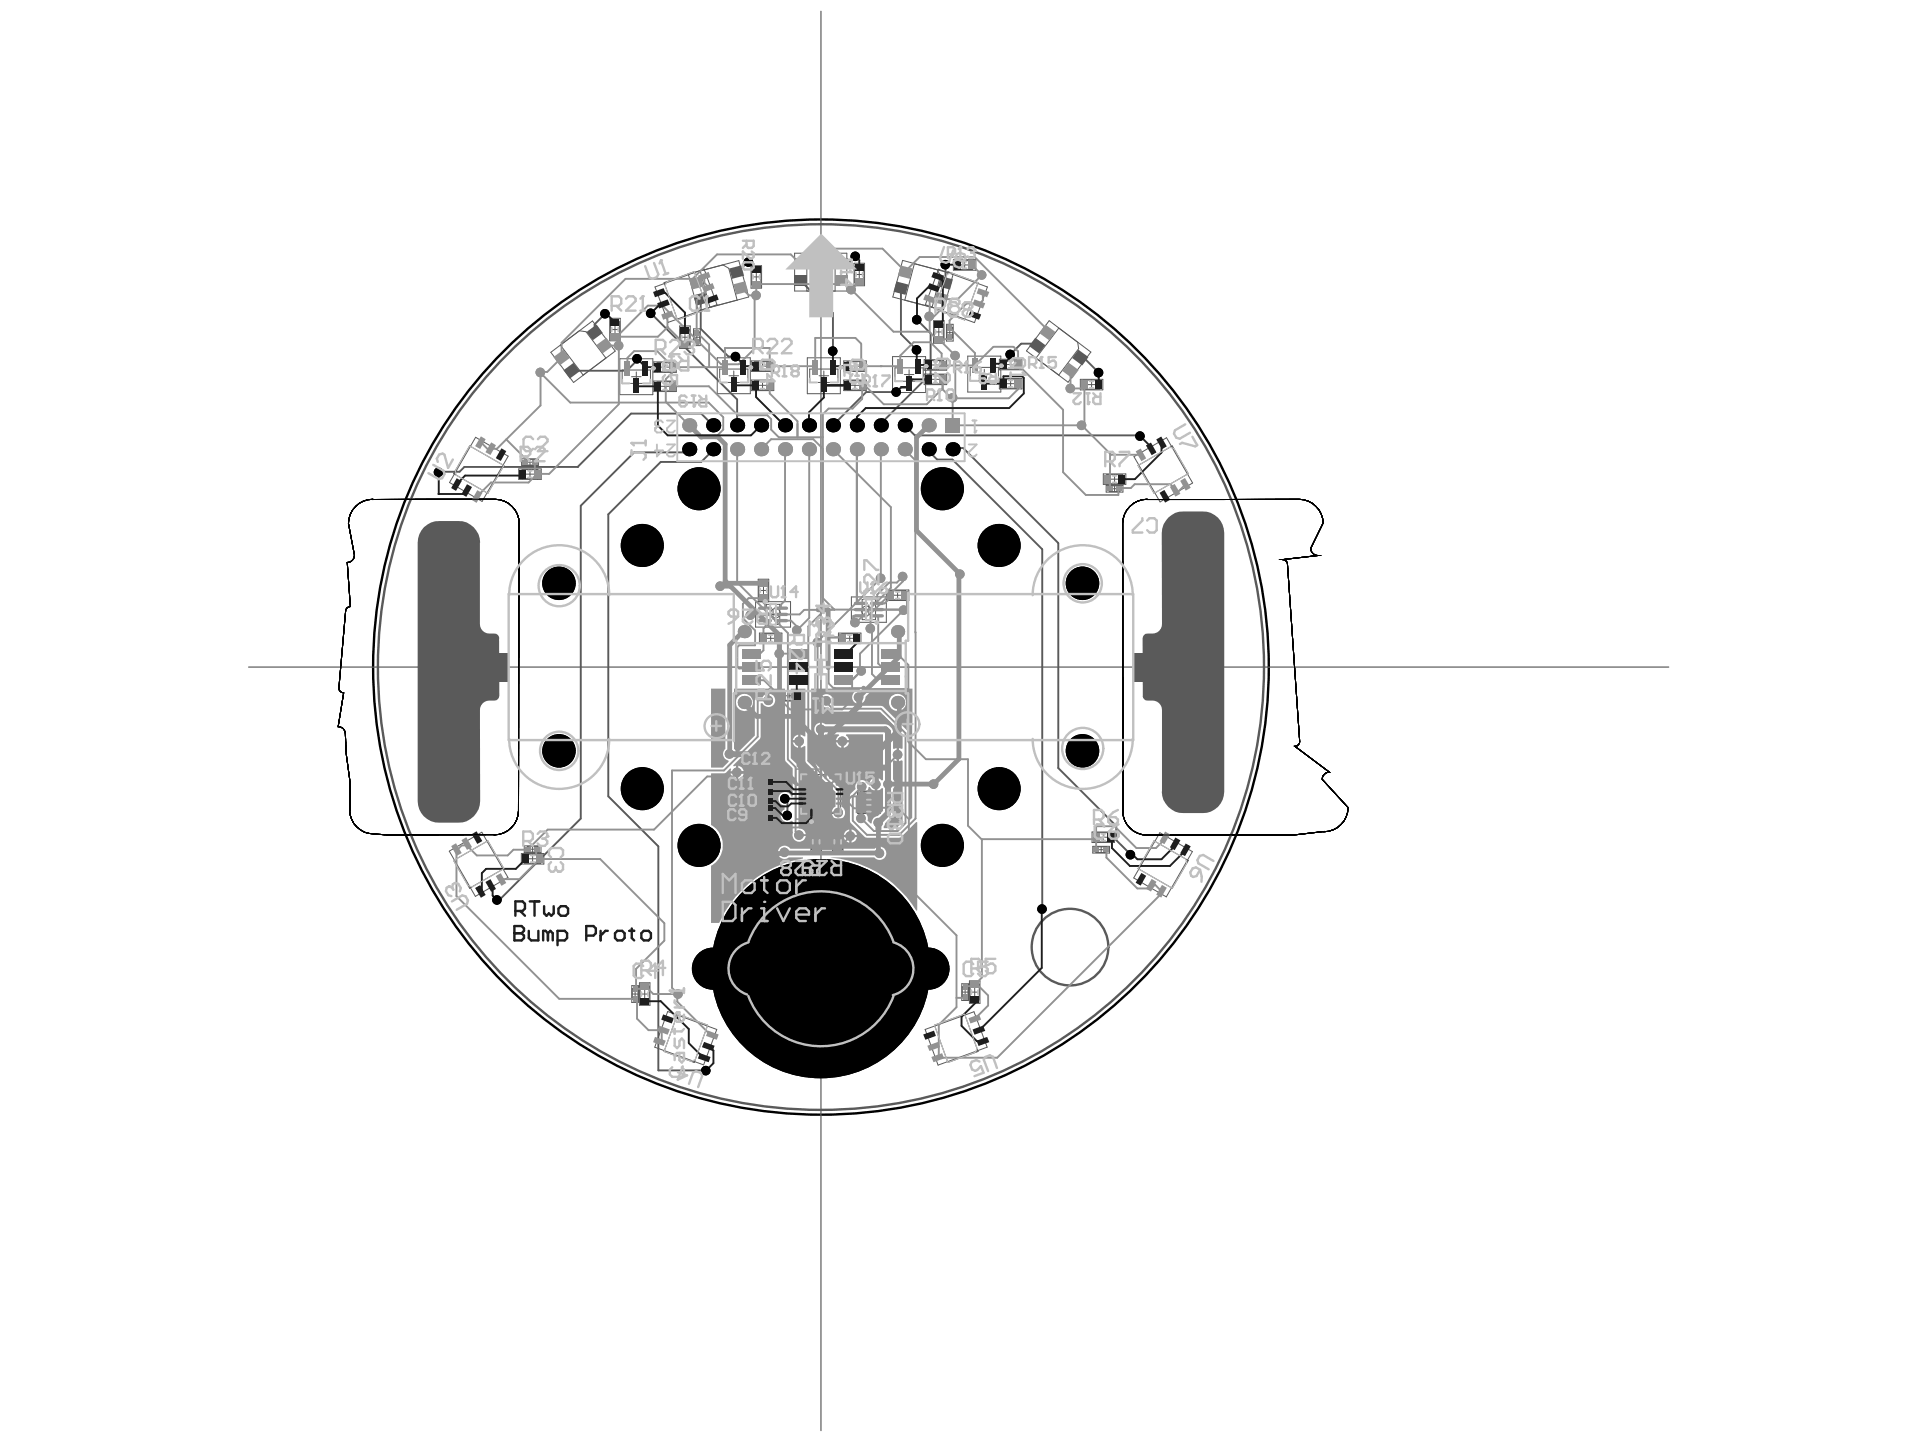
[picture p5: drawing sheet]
<svg xmlns="http://www.w3.org/2000/svg" width="271mm" height="204mm" viewBox="0 0 271 204" stroke-linecap="round" stroke-linejoin="round" font-family="sans-serif">
<path d="M50.2 71.5a3.1 3.1 0 0 1 2.4-1h17.3a3.4 3.4 0 0 1 3.3 3.4v40.5a3.4 3.4 0 0 1-3.4 3.4h-15.4l-1.6-.1a3.3 3.3 0 0 1-3.4-3.4v-3.9l-.5-3.9-.2-2.9a.98 .98 0 0 0-1-1.1l.8-4.7a.69 .69 0 0 1-.7-.7l1-10.8a.64 .64 0 0 1 .6-.7l-.4-6.2a1.04 1.04 0 0 0 1-1.1l-.8-4.4a3.3 3.3 0 0 1 1-2.4zM159.4 71.5a3.1 3.1 0 0 1 2.4-1h21.5a3.4 3.4 0 0 1 3.4 3.4l-1.7 3.5a1.04 1.04 0 0 0 1 1l-5 .6a.69 .69 0 0 1 .7 .6l1.7 25a.69 .69 0 0 1-.7 .7l4.9 3.7a1.04 1.04 0 0 0-1 1l3.6 4a3.4 3.4 0 0 1-3.4 3.3l-4.1 .5h-20.9a3.4 3.4 0 0 1-3.3-3.4l-.1-40.5a3.3 3.3 0 0 1 1-2.4z" fill="none" stroke="#000" stroke-width=".14"/>
<circle cx="115.9" cy="94.1" r="63.2" fill="none" stroke="#000" stroke-width=".34"/>
<g fill="none" stroke="#5a5a5a" stroke-width=".14">
<path d="M93.7 39.9l4.3-1.6 1.9 5.3-4.3 1.6zM97.1 38.7l7.2-1.9 1.3 5.1-7.1 1.9zM98.8 38.2l3.2-.8 .8 .5 1.2 4.5-3.8 1zM106 37.5h1.5v3.2h-1.5zM106.1 39.1h1.3M106.1 38h1.3v2.2h-1.3zM106.7 38.4v1.3M112.1 35.7h7.4v5.4h-7.4zM113.9 35.7v5.4M117.2 35.7l.6 .7v4.7M120.5 37.1h1.5v3.2h-1.5zM120.6 38.7h1.3"/>
<path d="M120.6 37.6h1.3v2.3h-1.3zM121.3 38.1v1.3M127.4 36.7l7.1 2-1.4 5.1-7.1-1.9zM129 37.2l3.2 .9 .5 .8-1.2 4.5-3.8-1zM132.4 38l6.9 2.5-1.8 5-6.9-2.5zM133.8 38.3l4.2 1.6-1.9 5.3-4.2-1.6zM134.5 36.6h3.2v1.5h-3.2zM135 36.7h2.2v1.3h-2.2zM135.5 37.4h1.3M136.1 36.7v1.3M77.7 49.7l5.9-4.4 3.2 4.2-5.9 4.5zM79.1 48.7l2.6-2 1 .1 2.8 3.7-3.2 2.4z"/>
<path d="M86 44.9h1.5v3.2h-1.5zM86.1 46.5h1.3M86.1 45.4h1.3v2.2h-1.3zM86.8 45.9v1.2M87.5 50.6h4.6v5.1h-4.6zM87.8 52.2h4v1.9h-4zM89.1 53.2h1.4M89.8 52.5v1.3M92.3 51.1h3.1v1.5h-3.1zM92.3 53.8h3.1v1.5h-3.1zM92.4 40.5l7-2.5 1.8 5-6.9 2.5zM92.7 51.2h2.3v1.3h-2.3z"/>
<path d="M92.7 53.9h2.3v1.3h-2.3zM93.2 54.5h1.3M93.2 51.8h1.3M93.8 51.2v1.3M93.8 53.9v1.3M95.9 46h1.5v3.2h-1.5zM96 47.6h1.3M96 46.5h1.3v2.2h-1.3zM96.7 46.9v1.3M97.9 46.4h.9v2.4h-.9zM97.9 47.6h.8M97.9 46.8h.8v1.5h-.8z"/>
<path d="M98.3 47.2v.8M101.2 50.5h4.7v5.1h-4.7zM101.6 52.1h3.9v1.9h-3.9zM102.9 53h1.3M103.5 52.3v1.4M106 50.9h3.2v1.5h-3.2zM106 53.6h3.2v1.5h-3.2zM106.5 53.7h2.2v1.3h-2.2zM106.5 51h2.2v1.3h-2.2zM107 54.4h1.2M107 51.7h1.2M107.6 51v1.3"/>
<path d="M107.6 53.7v1.3M113.9 50.5h4.7v5.1h-4.7zM114.3 52.1h3.9v1.9h-3.9zM115.6 53h1.3M116.3 52.3v1.4M119.1 50.9h3.1v1.5h-3.1zM119.1 53.6h3.1v1.5h-3.1zM119.5 53.7h2.3v1.3h-2.3zM119.5 51h2.3v1.3h-2.3zM120 54.4h1.3M120 51.7h1.3M120.6 51v1.3"/>
<path d="M120.6 53.7v1.3M126 50.3h4.6v5.1h-4.6zM126.3 51.9h4v1.9h-4zM127.6 52.9h1.4M128.3 52.2v1.3M130.4 52.8h3.2v1.5h-3.2zM130.4 50.8h3.2v1.4h-3.2zM130.9 50.9h2.2v1.2h-2.2zM130.9 52.9h2.2v1.3h-2.2zM131.4 51.5h1.2M131.4 53.5h1.2M131.7 45.3h1.5v3.1h-1.5z"/>
<path d="M131.8 46.8h1.3M131.8 45.7h1.3v2.3h-1.3zM132 50.9v1.2M132 52.9v1.3M132.5 46.2v1.3M133.6 45.8h.9v2.3h-.9zM133.6 46.9h.8M133.6 46.2h.8v1.5h-.8zM134 46.5v.8M136.6 50.3h4.6v5h-4.6zM136.9 51.8h4v1.9h-4zM138.2 52.8h1.4"/>
<path d="M138.9 52.1v1.4M141 50.7h3.2v1.5h-3.2zM141 53.4h3.2v1.5h-3.2zM141.5 50.8h2.2v1.3h-2.2zM141.5 53.5h2.2v1.3h-2.2zM142 54.1h1.3M142 51.4h1.3M142.6 50.8v1.3M142.6 53.5v1.3M148.1 45.3l5.8 4.4-3.2 4.2-5.9-4.4zM149.4 46.3l2.7 2 .1 .9-2.8 3.7-3.2-2.4zM152.4 53.5h3.2v1.5h-3.2z"/>
<path d="M152.9 53.6h2.2v1.3h-2.2zM153.4 54.3h1.3M154 53.6v1.3M66.3 62.9l4.8 2.8-2.3 3.9-4.8-2.8zM67.1 61.7l4.6 2.7-3.7 6.4-4.6-2.7zM73.2 66.2h3.2v1.4h-3.2zM73.6 64.7h2.4v1h-2.4zM73.7 66.3h2.2v1.2h-2.2zM74 64.8h1.5v.8h-1.5zM74.1 66.9h1.3M74.4 65.2h.8M74.8 64.8v.8"/>
<path d="M74.8 66.3v1.2M155.7 66.9h3.2v1.5h-3.2zM156.1 68.5h2.4v.9h-2.4zM156.2 67h2.2v1.3h-2.2zM156.5 68.6h1.5v.8h-1.5zM156.6 67.6h1.3M156.9 69h.8M157.3 67v1.3M157.3 68.6v.8M160 64.4l4.6-2.6 3.7 6.4-4.6 2.6zM160.6 65.7l4.8-2.8 2.3 3.9-4.8 2.8zM106.6 84.9h5v3.6h-5z"/>
<path d="M107 84.9v-3.2h1.5v3.2M107.1 83.3h1.3M107.1 82.2h1.3v2.2h-1.3zM107.2 89.3h3.1v1.5h-3.1zM107.6 89.4h2.3v1.3h-2.3zM107.7 82.7v1.3M108.1 90.1h1.3M108.1 85.3h1.9v2.8h-1.9zM108.4 86.7h1.4M108.7 89.4v1.3M109.1 86v1.4M109.9 97.4h3.1v1.5h-3.1z"/>
<path d="M110.3 97.5h2.3v1.3h-2.3zM110.8 98.2h1.3M111.5 97.5v1.3M118.3 89.3h3.2v1.5h-3.2zM118.8 89.4h2.2v1.3h-2.2zM119.3 90.1h1.2M119.9 89.4v1.3M121.7 84.6h1.9v2.8h-1.9zM121.9 86h1.4M122.6 85.3v1.4M125.1 84.2h-5v3.6h5v-4.5h3.1v1.4h-3.1M125.5 83.4h2.3v1.2h-2.3z"/>
<path d="M126 84h1.3M126.7 83.4v1.2M74 119.4h2.3v.9h-2.3zM74.4 119.4h1.5v.8h-1.5zM74.8 119.8h.8M75.2 119.4v.8M105.2 108.5h2.4v1h-2.4zM105.6 108.6h1.5v.8h-1.5zM106 109h.8M106.4 108.6v.8M108.3 113.6h.9v2.3h-.9v-4.7h.9v2.4h-.9M108.3 108.5h.9v2.4h-.9z"/>
<path d="M108.3 114.7h.9M108.3 112.4h.8M108.3 109.7h.9M108.3 111.7h.8v1.4h-.8zM108.3 114h.9v1.5h-.9zM108.3 108.9h.9v1.5h-.9zM108.7 109.3v.8M108.7 112v.8M108.7 114.3v.8M112.3 108.5h7.1v7.1h-7.1zM113.1 109.3h5.5v5.5h-5.5zM114.4 117.2h1.5v3.2h-1.5z"/>
<path d="M114.5 117.7h1.3v2.2h-1.3zM114.5 118.8h1.3M115.2 118.1v1.3M115.2 112h1.3M115.8 111.4v1.3M117.5 117.2h1.5v3.2h-1.5zM117.6 117.7h1.3v2.2h-1.3zM117.6 118.8h1.3M118.2 118.1v1.3M121 111.6h3.2v1.5h-3.2zM121 113.3h3.2v1.5h-3.2zM121.5 111.7h2.2v1.3h-2.2z"/>
<path d="M121.5 113.4h2.2v1.3h-2.2zM122 114.1h1.2M122 112.4h1.2M122.6 111.7v1.3M122.6 113.4v1.3M154.1 117.4h3.2v1.5h-3.2zM154.2 119.4h2.4v1h-2.4zM154.6 117.5h2.2v1.3h-2.2zM154.6 119.5h1.5v.8h-1.5zM155 119.9h.8M155 118.1h1.3M155.4 119.5v.8"/>
<path d="M155.7 117.5v1.3M162.9 118.7l4.8 2.7-2.3 3.9-4.8-2.7zM163.7 117.5l4.6 2.7-3.7 6.4-4.6-2.7zM63.4 120.1l4.6-2.7 3.7 6.4-4.6 2.7zM64 121.4l4.8-2.7 2.3 3.9-4.8 2.7zM73.6 120.4h3.1v1.5h-3.1zM74 120.5h2.3v1.3h-2.3zM74.5 121.2h1.3M75.2 120.5v1.3M89.1 139.1h1v2.4h-1zM89.2 139.5h.8v1.5h-.8zM89.6 139.9v.8"/>
<path d="M90.2 138.7h1.5v3.2h-1.5zM90.3 139.2h1.3v2.2h-1.3zM91 139.6v1.3M135.7 138.8h1v2.4h-1zM135.8 140h.8M135.8 139.3h.8v1.4h-.8zM136.2 139.6v.8M136.8 138.4h1.5v3.2h-1.5zM136.9 140h1.3M136.9 138.9h1.3v2.2h-1.3zM137.5 139.4v1.2M89.2 140.3h.8"/>
<path d="M90.3 140.3h1.3M94.2 142.7l6.9 2.6-1.8 5-6.9-2.5zM95.6 143.1l4.3 1.6-1.9 5.2-4.3-1.5zM130.5 145.3l6.9-2.5 1.9 5-6.9 2.5zM131.9 144.7l4.2-1.6 1.9 5.3-4.2 1.5z"/>
<circle cx="109.4" cy="86.5" r=".68"/>
<circle cx="122.3" cy="86.2" r=".68"/>
<circle cx="114.3" cy="113.6" r=".68"/>
</g>
<path d="M109.6 109.7v.8l-.4-.5" fill="none" stroke="#5a5a5a" stroke-width=".34"/>
<g fill="#5a5a5a">
<path d="M70.4 92.1h1.4v4.1h-1.4z"/>
<path d="M159.9 92.1h1.4v4.1h-1.4z"/>
<path d="M59.8 74.4a2.91 2.91 0 0 1 2.2-.9h2.7a3 3 0 0 1 3 3.1v11.5a1.33 1.33 0 0 0 1.4 1.3h.7a.64 .64 0 0 1 .6 .7l.1 8.1a.69 .69 0 0 1-.7 .7 1.71 1.71 0 0 0-1.9 .6l-.2 .7 .1 12.8a3.1 3.1 0 0 1-3.1 3.1h-2.7a3 3 0 0 1-3.1-3.1v-36.4a3.1 3.1 0 0 1 .9-2.2z"/>
<path d="M164.8 73.1a2.78 2.78 0 0 1 2.2-.9h2.7a3 3 0 0 1 3.1 3v36.5a3 3 0 0 1-3.1 3h-2.7a3 3 0 0 1-3-3v-11.5a1.33 1.33 0 0 0-1.4-1.3h-.7a.64 .64 0 0 1-.6-.7l-.1-8.1a.69 .69 0 0 1 .7-.7 1.71 1.71 0 0 0 1.9-.7l.2-.6-.1-12.9a2.97 2.97 0 0 1 .9-2.1z"/>
</g>
<path d="M50.2 71.5a3.1 3.1 0 0 1 2.4-1h17.3a3.4 3.4 0 0 1 3.3 3.4v40.5a3.4 3.4 0 0 1-3.4 3.4h-15.4l-1.6-.1a3.3 3.3 0 0 1-3.4-3.4v-3.9l-.5-3.9-.2-2.9a.98 .98 0 0 0-1-1.1l.8-4.7a.69 .69 0 0 1-.7-.7l1-10.8a.64 .64 0 0 1 .6-.7l-.4-6.2a1.04 1.04 0 0 0 1-1.1l-.8-4.4a3.3 3.3 0 0 1 1-2.4zM159.4 71.5a3.1 3.1 0 0 1 2.4-1h21.5a3.4 3.4 0 0 1 3.4 3.4l-1.7 3.5a1.04 1.04 0 0 0 1 1l-5 .6a.69 .69 0 0 1 .7 .6l1.7 25a.69 .69 0 0 1-.7 .7l4.9 3.7a1.04 1.04 0 0 0-1 1l3.6 4a3.4 3.4 0 0 1-3.4 3.3l-4.1 .5h-20.9a3.4 3.4 0 0 1-3.3-3.4l-.1-40.5a3.3 3.3 0 0 1 1-2.4z" fill="none" stroke="#000" stroke-width=".14"/>
<path d="M115.8 1.6v200.3M35.1 94.1h200.4" fill="none" stroke="#5a5a5a" stroke-width=".17"/>
<g fill="none" stroke="#5a5a5a" stroke-width=".34">
<circle cx="115.9" cy="94.1" r="62.5"/>
<circle cx="151" cy="133.6" r="5.4"/>
</g>
<g fill="#929292">
<path d="M100.3 97.2h2.1v8.5a.93 .93 0 0 0-.3 .9 .93 .93 0 0 0 .7 .7v.2l-.8 .8h-1.7z"/>
<path d="M103.6 97.2h7.2v10l.1 .3 1 .9v4h-.2l-.1-.2a.94 .94 0 0 0-1.6 0 .94 .94 0 0 0 .7 1.5l-.1 .6a.94 .94 0 0 0-.3 1.3 .94 .94 0 0 0 1.4 .2l.2 .1v1.7a.94 .94 0 0 0 .7 1.2 .94 .94 0 0 0 1.1-.9 .94 .94 0 0 0-.9-1l-.1-.1v-8.6l-.1-.3-1-.9v-9.8h2v6.7h-.1l-.5-.2v1.8l.5-.2h.1v2l.2 .3 2.7 2.8v.1h.2l.1 .2v.4h.4l.2 .1-.1 .2h.2l.4 .4v2a.94 .94 0 0 0-.3 1.5 .94 .94 0 0 0 1.4 0 .94 .94 0 0 0-.3-1.5v-2.2l-.1-.3-4.1-4.1v-10h6.8l.1 .1-.1 .1a.95 .95 0 0 0-1.1 1 .95 .95 0 0 0 1 .9 .95 .95 0 0 0 .9-1l1.2-1.1h5.5l-.1 18.2-.3 .3h-.2v-12.2l-.1-.4-3.6-3.5h-6.8l-.3-.2 .1-.3a.95 .95 0 0 0-.8-1.1 .95 .95 0 0 0-1 .9 .95 .95 0 0 0 1 .9l.5 .5 .3 .1h6.7l3.2 3.2v2l-.2 .1-.3-.2v1.9l.3-.1 .2 .1v8.6l-.9 .9h-1.8v-.2l.2-.5 .9-1 .2-.5v-3.4l.2-.2a.94 .94 0 0 0-.2-1.1v-2.7h.2l.3 .1v-1.9l-.3 .2-.2-.1v-2.3a1.27 1.27 0 0 0-1-1.1h-8.5l-.2-.1a.95 .95 0 0 0-1.2 .3 .95 .95 0 0 0 .1 1.2 .95 .95 0 0 0 1.3 0h1.8l.1 .2-.2 .1-.3 .5h1.9l-.2-.5-.2-.1v-.2h5.2v6.5h-.2l-.6-.4v1.9l.6-.4h.2v3.2l-.7 .7-.2 .1a.97 .97 0 0 0-.7 1h-.1l-.5-.4a.92 .92 0 0 0-.3-1.1 .92 .92 0 0 0-1.2 .1l-.2-.1v-2.2l.7-.6a.95 .95 0 0 0 1.2-.8h.1l.2 .3 .5 .2v-.7h-.7v-.3l-.3-.1a.93 .93 0 0 0-1.2-.3 .93 .93 0 0 0-.5 1.1l-.7 .7-.1 .3v3.5l.1 .3 2 2 .3 .1h4.7l2.3-2.2 .1 .1v12.3l-.1 .1a15.7 15.7 0 0 0-12.1-7.5h6.2v.1a.94 .94 0 0 0 1.4 0 .94 .94 0 0 0 0-1.3 .94 .94 0 0 0-1.4 0h-11.9l-.1-.2a.95 .95 0 0 0-1.3 0 .95 .95 0 0 0-.1 1.3 .95 .95 0 0 0 1.3 .1h2v.2a15.7 15.7 0 0 0-11.8 9h-1.2v-8a3.3 3.3 0 0 0 0-5.8v-7.3h2l.7-.7 .2 .1-.1 .3h.7v-.8l-.3 .1-.1-.1 3.8-3.7 .1-.3v-4.8h.3a.94 .94 0 0 0 1.4 .4 .94 .94 0 0 0 0-1.5 .94 .94 0 0 0-1.4 .3l-.8 .1-.2 .2-.1 5.1-2.4 2.5-.2-.1-.3-.5zM125.4 99.1a1.25 1.25 0 0 0 2.5 0 1.25 1.25 0 0 0-2.5 0zM103.8 99.1a1.21 1.21 0 0 0 2.4 0 1.21 1.21 0 0 0-2.4 0zM112.1 103.9l-.2 .5h.7v-.7zM119.1 104.8v.7a.93 .93 0 0 0 .7-.7zM117.9 104.8h.1a.93 .93 0 0 0 .7 .7v-.7zM111.9 104.8a.93 .93 0 0 0 .7 .7v-.7zM104.2 108v.8h.8h-.1a.93 .93 0 0 0-.7-.8zM104.2 109.2v.7h.1a.93 .93 0 0 0 .7-.7zM103.1 109.2a.93 .93 0 0 0 .7 .7v-.7zM122.9 110l-.2 .5h.7v-.8zM116.1 110.7l-.2 .4h.6v-.6zM115.2 110.5v.6h.5a.69 .69 0 0 0-.5-.6zM114.5 110.7l-.1 .4h.5v-.6zM116.8 111.4v.5a.69 .69 0 0 0 .5-.5zM114.4 111.4a.6 .6 0 0 0 .5 .5v-.5zM115.2 111.4v.5l-.2 .1v.1l.2 .1v.5h.5v.2h.2v-.2h.6v-.5l.2-.1v-.1l-.2-.1v-.5h-.6v-.2h-.2v.2zM116.8 112.2v.5h.5a.69 .69 0 0 0-.5-.5zM114.5 112.3l-.1 .4h.5v-.5zM116.8 113v.5a.69 .69 0 0 0 .5-.5zM115.9 113a.6 .6 0 0 0 .6 .5v-.5zM115.2 113v.5a.6 .6 0 0 0 .5-.5zM114.4 113a.6 .6 0 0 0 .5 .5v-.5zM120.2 117v.8h.7v-.1a.93 .93 0 0 0-.7-.7zM119.3 117.3l-.2 .5h.7v-.8zM120.2 118.1v.8a.93 .93 0 0 0 .7-.8zM119.1 118.1v.1a.93 .93 0 0 0 .7 .7v-.8z"/>
</g>
<path d="M50.2 71.5a3.1 3.1 0 0 1 2.4-1h17.3a3.4 3.4 0 0 1 3.3 3.4v40.5a3.4 3.4 0 0 1-3.4 3.4h-15.4l-1.6-.1a3.3 3.3 0 0 1-3.4-3.4v-3.9l-.5-3.9-.2-2.9a.98 .98 0 0 0-1-1.1l.8-4.7a.69 .69 0 0 1-.7-.7l1-10.8a.64 .64 0 0 1 .6-.7l-.4-6.2a1.04 1.04 0 0 0 1-1.1l-.8-4.4a3.3 3.3 0 0 1 1-2.4zM159.4 71.5a3.1 3.1 0 0 1 2.4-1h21.5a3.4 3.4 0 0 1 3.4 3.4l-1.7 3.5a1.04 1.04 0 0 0 1 1l-5 .6a.69 .69 0 0 1 .7 .6l1.7 25a.69 .69 0 0 1-.7 .7l4.9 3.7a1.04 1.04 0 0 0-1 1l3.6 4a3.4 3.4 0 0 1-3.4 3.3l-4.1 .5h-20.9a3.4 3.4 0 0 1-3.3-3.4l-.1-40.5a3.3 3.3 0 0 1 1-2.4z" fill="none" stroke="#000" stroke-width=".14"/>
<g fill="none" stroke="#5a5a5a" stroke-width=".27">
<path d="M105.6 37h-.1l-1.3 1.3M112.9 39.5l4.6 4.7v5.3M120.7 36.2l-1.1 1.1h-.8M133.4 37.4h.1M133.4 37.4v2.5M85.4 44.3l-1.5 1.5v1.1M89.9 50.9l-1.5 1.4h-7.7M91.9 44.2l12.1 12.2v3.6M98.9 42.2v4.2l3.9 3.9h.5M126.5 55.3h-4.3l-4.7 4.7M127.1 40.7v6.4l2.3 2.3M129.4 45.1l1.9 1.9v5.8l-7 7v.2"/>
<path d="M145.9 48.5h-1.8l-1.5 1.5M153 50.5l2 2.1M81.5 65.9h-16l-.6 .7h-2.6M97.1 63.4h.1M97.4 63.8h-7.9l-7.5 7.6v44.1l-11.9 11.8M100.4 63.8l-1.5 1.4h-5.7l-7.4 7.4v39.8l7.1 7v31.6l6.7 .1M100.6 60l-1.7-1.6h-9.9l-7.5 7.5M127.7 60l1.4 1.4h31.7l.1 .1M131.1 63.4h.3M131.2 63.8l1 1h2.2l12.7 12.7v50.8M134.4 63.7l.2 .2 .6-.7h.7l13.4 13.4v31.8l8.2 8.2v2l2.1 2M110.8 112.7l.3 .3v2.1"/>
</g>
<g fill="none" stroke="#929292" stroke-width=".27">
<path d="M118.8 39.6l1.2 1.3M138.6 38.8l-3.5 3.4h-2.1M76.2 52.6l4.3 4.2h19.5l2.1 2.1v1.7l-1.1 1.1M79.2 50.5h.1M79.2 50.5l-2 2h-1M85.3 48.8h2M87.3 48.8h.1M104.7 40.7l1 1h1M106.5 42v7.2l-2.2 2.2h-2.5l-8.3-8.3h-2.1l-3.9 3.9v1.6l-.2 .2M131.2 44.6h.5M132.9 42.4v1.1l-1.3 1.3M134.5 56.1l-.1-.1v4h18.2"/>
<path d="M134.8 50.2v5.7M147.7 46.4l-10.2-10.1h-7.7l-2.1 2-3.2-3.2h-9.3l-2.2 2.2-1.4-1.4h-10.4l-3.5 3.4h-9.4l-9.1 9.1v2.1M151.1 52.3v2.5M98.9 61.7h.1M104 63.4v18.8l7.2 7.1v17.9l1.1 1v9.1l.5 .5M107.4 63.4l1.4-1.4h6l1.3 1.3v23l-2 2.1v18.9l4.2 4.3v3.1M114.2 63.4v23.8l-1.7 1.7M117.5 63.4l8.2 8.2v11.4l-5 5v-.2M127.6 63.4l1.6 1.5v50.6l-2.3 2.3h-4.6l-2-2v-3.5l1.3-1.3M106.1 86l-.2 .2v.6M108.4 98.8h-1.5v5.2l-4.7 4.7h-7.4v30.7l.9 .9M116.6 98.9v.2l.9 .9h6.8l3.5 3.5v12.7l-1.1 1.1h-3.4l-1.8-1.8"/>
<path d="M124.3 81.6l-9 9M127.4 81.4v.6l-4.6 4.6v2.1M127.5 86.1v.5h-.5l-5.6 5.6v2.3l.2 .2-1.4 1.3v1.6l-.1 .2M112.8 104.6v3.4M116.9 100.5l.6 .6h7.1l2.1 2v3.4"/>
</g>
<path d="M121.3 98.2l-.1 .2M115.8 102.9h9.2l.3 .4v11.4l-1.3 1.4" fill="none" stroke="#929292" stroke-width=".84"/>
<path d="M97.3 60l1.6 1.7M99 61.6h2.3l1 1.1v19.3l7.7 7.6v2.4M101.7 82.7h1.4M104.8 89.1l-1.8 1.9v15.4M110 92.2v5.4M126.9 89.4v3.3l-5.7 5.7M135.5 81l-.2 .2v25.9l-3.5 3.5M110.7 120.3v.1h13.4" fill="none" stroke="#929292" stroke-width=".68"/>
<g fill="#929292">
<circle cx="125.3" cy="110.6" r=".68"/>
<circle cx="127.5" cy="86.1" r=".68"/>
</g>
<g fill="#000">
<circle cx="78.9" cy="82.3" r="2.37"/>
<circle cx="152.7" cy="82.3" r="2.37"/>
<circle cx="78.9" cy="106" r="2.37"/>
<circle cx="152.7" cy="106" r="2.37"/>
</g>
<g fill="#929292">
<circle cx="105.9" cy="86.8" r=".68"/>
<circle cx="108.4" cy="98.8" r=".68"/>
<circle cx="102.9" cy="106.4" r=".68"/>
<circle cx="112.4" cy="88.9" r=".68"/>
<circle cx="127.4" cy="81.4" r=".68"/>
<circle cx="122.8" cy="88.7" r=".68"/>
<circle cx="110" cy="92.2" r=".68"/>
<circle cx="120.6" cy="87.8" r=".68"/>
<circle cx="121.5" cy="94.7" r=".68"/>
<circle cx="120" cy="118" r=".68"/>
<circle cx="124.1" cy="120.4" r=".68"/>
<circle cx="110.7" cy="120.3" r=".68"/>
<circle cx="95.7" cy="140.3" r=".68"/>
</g>
<g fill="#000">
<circle cx="70.1" cy="127" r=".68"/>
<circle cx="100.6" cy="136.7" r="2.97"/>
<circle cx="115.8" cy="136.7" r="15.5"/>
<circle cx="131" cy="136.7" r="2.97"/>
<circle cx="147" cy="128.3" r=".68"/>
</g>
<g fill="#929292">
<circle cx="134.4" cy="56.1" r=".68"/>
<circle cx="131.7" cy="110.6" r=".68"/>
<circle cx="135.4" cy="81" r=".68"/>
<circle cx="121.6" cy="111" r=".68"/>
<circle cx="126.7" cy="106.5" r=".68"/>
<circle cx="124.3" cy="81.6" r=".68"/>
<circle cx="121.5" cy="115.5" r=".68"/>
<circle cx="118.3" cy="114.7" r=".68"/>
<circle cx="112.7" cy="117.8" r=".68"/>
</g>
<g fill="#000">
<circle cx="89.9" cy="50.6" r=".68"/>
<circle cx="126.5" cy="55.3" r=".68"/>
<circle cx="133" cy="69" r="3"/>
<circle cx="141" cy="77" r="3"/>
</g>
<g fill="#929292">
<circle cx="115" cy="112.8" r=".44"/>
<circle cx="115" cy="111.3" r=".44"/>
<circle cx="116.6" cy="112.8" r=".44"/>
<circle cx="116.6" cy="111.3" r=".44"/>
</g>
<g fill="#000">
<circle cx="90.6" cy="77" r="3"/>
<circle cx="98.6" cy="69" r="3"/>
<circle cx="90.6" cy="111.3" r="3"/>
<circle cx="98.6" cy="119.3" r="3"/>
<circle cx="133" cy="119.3" r="3"/>
<circle cx="141" cy="111.3" r="3"/>
</g>
<g fill="#929292">
<circle cx="118.9" cy="104.6" r=".68"/>
<circle cx="115.8" cy="102.9" r=".68"/>
<circle cx="121.2" cy="98.4" r=".68"/>
</g>
<g fill="#000">
<circle cx="110.7" cy="112.7" r=".68"/>
<circle cx="111.1" cy="115.1" r=".68"/>
</g>
<g fill="#929292">
<circle cx="112.8" cy="104.6" r=".68"/>
<circle cx="104" cy="109" r=".68"/>
<circle cx="123.6" cy="110.7" r=".68"/>
<circle cx="123.9" cy="116.1" r=".68"/>
</g>
<g fill="#000">
<circle cx="105.6" cy="37" r=".68"/>
<circle cx="85.4" cy="44.3" r=".68"/>
<circle cx="99.6" cy="151.1" r=".68"/>
</g>
<circle cx="87.3" cy="48.8" r=".68" fill="#929292"/>
<circle cx="133.4" cy="37.4" r=".68" fill="#000"/>
<circle cx="138.5" cy="38.8" r=".68" fill="#929292"/>
<circle cx="155" cy="52.6" r=".68" fill="#000"/>
<circle cx="151" cy="54.8" r=".68" fill="#929292"/>
<circle cx="160.9" cy="61.5" r=".68" fill="#000"/>
<circle cx="152.6" cy="60" r=".68" fill="#929292"/>
<circle cx="129.4" cy="45.1" r=".68" fill="#000"/>
<circle cx="120.1" cy="40.9" r=".68" fill="#929292"/>
<circle cx="120.7" cy="36.2" r=".68" fill="#000"/>
<circle cx="106.7" cy="41.7" r=".68" fill="#929292"/>
<g fill="#000">
<circle cx="91.8" cy="44.2" r=".68"/>
<circle cx="117.5" cy="49.5" r=".68"/>
</g>
<circle cx="131.1" cy="44.6" r=".68" fill="#929292"/>
<circle cx="129.3" cy="49.4" r=".68" fill="#000"/>
<circle cx="134.8" cy="50.2" r=".68" fill="#929292"/>
<g fill="#000">
<circle cx="103.8" cy="50.3" r=".68"/>
<circle cx="142.5" cy="50" r=".68"/>
</g>
<g fill="#929292">
<circle cx="76.2" cy="52.6" r=".68"/>
<circle cx="101.6" cy="82.7" r=".68"/>
<circle cx="116.6" cy="98.9" r=".68"/>
<circle cx="115.3" cy="90.7" r=".68"/>
</g>
<g fill="#000">
<circle cx="61.9" cy="66.6" r=".68"/>
<circle cx="97.3" cy="63.4" r="1"/>
<circle cx="159.5" cy="120.6" r=".68"/>
</g>
<g fill="#929292">
<circle cx="97.3" cy="60" r="1"/>
<circle cx="105" cy="89.1" r=".93"/>
<circle cx="104" cy="63.4" r="1"/>
</g>
<circle cx="104" cy="60" r="1" fill="#000"/>
<circle cx="107.4" cy="63.4" r="1" fill="#929292"/>
<circle cx="107.4" cy="60" r="1" fill="#000"/>
<circle cx="114.2" cy="63.4" r="1" fill="#929292"/>
<circle cx="114.2" cy="60" r="1" fill="#000"/>
<circle cx="117.5" cy="63.4" r="1" fill="#929292"/>
<circle cx="117.5" cy="60" r="1" fill="#000"/>
<circle cx="120.9" cy="63.4" r="1" fill="#929292"/>
<circle cx="120.9" cy="60" r="1" fill="#000"/>
<g fill="#929292">
<circle cx="126.7" cy="89.1" r=".93"/>
<circle cx="124.3" cy="63.4" r="1"/>
</g>
<circle cx="124.3" cy="60" r="1" fill="#000"/>
<circle cx="127.7" cy="63.4" r="1" fill="#929292"/>
<g fill="#000">
<circle cx="127.7" cy="60" r="1"/>
<circle cx="131.1" cy="63.4" r="1"/>
</g>
<g fill="#929292">
<circle cx="131.1" cy="60" r="1"/>
<circle cx="105" cy="99.1" r=".93"/>
<circle cx="126.7" cy="99.1" r=".93"/>
</g>
<g fill="#000">
<circle cx="100.6" cy="63.4" r="1"/>
<circle cx="100.6" cy="60" r="1"/>
</g>
<circle cx="110.8" cy="63.4" r="1" fill="#929292"/>
<g fill="#000">
<circle cx="110.8" cy="60" r="1"/>
<circle cx="134.4" cy="63.4" r="1"/>
</g>
<g fill="#929292">
<path d="M133.4 59h2v2h-2z" fill-rule="evenodd"/>
<path d="M97.2 39.4l1.7-.4 .4 1.4-1.7 .5z" fill-rule="evenodd"/>
</g>
<path d="M132.8 39l1.7 .4-.4 1.5-1.7-.5z" fill-rule="evenodd" fill="#5a5a5a"/>
<g fill="#929292">
<path d="M150.8 51.2l1.4 1-.9 1.2-1.4-1.1z" fill-rule="evenodd"/>
<path d="M84.1 48.7l1.5-1 .8 1.1-1.4 1.1z" fill-rule="evenodd"/>
</g>
<g fill="#5a5a5a">
<path d="M82.8 46.8l1.4-1 .9 1.2-1.5 1z" fill-rule="evenodd"/>
<path d="M97.8 41.7l1.7-.5 .4 1.5-1.7 .4z" fill-rule="evenodd"/>
</g>
<path d="M103.5 40.1l1.7-.4 .4 1.4-1.7 .5z" fill-rule="evenodd" fill="#929292"/>
<path d="M102.9 37.9l1.7-.4 .4 1.4-1.7 .4z" fill-rule="evenodd" fill="#5a5a5a"/>
<path d="M112 36.5h1.8v1.5h-1.8z" fill-rule="evenodd" fill="#929292"/>
<path d="M112 38.8h1.8v1.5h-1.8z" fill-rule="evenodd" fill="#5a5a5a"/>
<path d="M117.9 38.8h1.8v1.5h-1.8z" fill-rule="evenodd" fill="#929292"/>
<path d="M117.9 36.5h1.8v1.5h-1.8z" fill-rule="evenodd" fill="#5a5a5a"/>
<path d="M127.1 37.5l1.7 .4-.4 1.4-1.7-.4z" fill-rule="evenodd" fill="#929292"/>
<path d="M126.5 39.7l1.7 .5-.4 1.4-1.7-.4z" fill-rule="evenodd" fill="#5a5a5a"/>
<path d="M147.5 45.8l1.4 1-.8 1.2-1.5-1z" fill-rule="evenodd" fill="#929292"/>
<g fill="#5a5a5a">
<path d="M146.1 47.7l1.4 1-.9 1.2-1.4-1.1z" fill-rule="evenodd"/>
<path d="M152.2 49.3l1.4 1.1-.9 1.2-1.4-1.1z" fill-rule="evenodd"/>
</g>
<path d="M78.1 50.4l1.4-1.1 .9 1.2-1.4 1.1z" fill-rule="evenodd" fill="#929292"/>
<path d="M79.5 52.2l1.4-1 .9 1.2-1.4 1z" fill-rule="evenodd" fill="#5a5a5a"/>
<path d="M132.2 41.2l1.7 .4-.4 1.5-1.7-.4z" fill-rule="evenodd" fill="#929292"/>
<g fill="#929292">
<path d="M112.1 109.7l.5 .8v.4h-.3l-.8-.6z"/>
<path d="M114.1 107.3h.8l.4 .9-.3 .2-.9-.9z"/>
<path d="M116.8 107.3h.8v.2l-.9 .9-.3-.2z"/>
<path d="M119.5 109.8l.1-.1 .6 .6-.8 .6h-.3v-.4z"/>
<path d="M115.4 107.3h.9l-.3 .7h-.3z"/>
</g>
<path d="M50.2 71.5a3.1 3.1 0 0 1 2.4-1h17.3a3.4 3.4 0 0 1 3.3 3.4v40.5a3.4 3.4 0 0 1-3.4 3.4h-15.4l-1.6-.1a3.3 3.3 0 0 1-3.4-3.4v-3.9l-.5-3.9-.2-2.9a.98 .98 0 0 0-1-1.1l.8-4.7a.69 .69 0 0 1-.7-.7l1-10.8a.64 .64 0 0 1 .6-.7l-.4-6.2a1.04 1.04 0 0 0 1-1.1l-.8-4.4a3.3 3.3 0 0 1 1-2.4zM159.4 71.5a3.1 3.1 0 0 1 2.4-1h21.5a3.4 3.4 0 0 1 3.4 3.4l-1.7 3.5a1.04 1.04 0 0 0 1 1l-5 .6a.69 .69 0 0 1 .7 .6l1.7 25a.69 .69 0 0 1-.7 .7l4.9 3.7a1.04 1.04 0 0 0-1 1l3.6 4a3.4 3.4 0 0 1-3.4 3.3l-4.1 .5h-20.9a3.4 3.4 0 0 1-3.3-3.4l-.1-40.5a3.3 3.3 0 0 1 1-2.4z" fill="none" stroke="#000" stroke-width=".14"/>
<g fill="none" stroke="#929292" stroke-width=".27">
<path d="M99.4 39v.9M94.9 51.8v.8M67.8 62.7h.3l1 .9M71.4 62l-1.3 1.3M74.1 64.6v.4M75.5 65.2v1.3l.1 .2M75.8 66.9h1.7M65.2 119.3h.7M75.7 119.9v.7M103.9 109.2l-.3 .4M91 139.3l-.3 .2h-.9M89.6 140.9l.3 .3"/>
<path d="M93.4 146.8l-.1 .1M95.7 140.3l-.1 .1v1"/>
</g>
<path d="M85.4 44.3h.2M89.8 54.3l.2 .2M91 51.7v.1M93 41.3h.8M103.5 54.2v.2M104.6 51.1v.1M104.8 51.4v.3M68 125.5l-.2 .3M68.6 122.6l-.6 .6M69.5 125.5v.9" fill="none" stroke="#1e1e1e" stroke-width=".27"/>
<path d="M101.7 82.7v.1M107.3 117.3h.1" fill="none" stroke="#929292" stroke-width=".68"/>
<circle cx="107.1" cy="109" r=".17" fill="#929292"/>
<path d="M107.1 109v.3h.2M115.2 108.3v1.1M116.5 108.4v1" fill="none" stroke="#929292" stroke-width=".34"/>
<g fill="none" stroke="#929292" stroke-width=".27">
<path d="M108.6 54.4v1.1M114.9 51.7l.1 .1M116.9 57.7l-.8 .8M105.6 86.7l.3 .1M105.6 84.4h1.9M105.8 92.2h1.5M106.6 89v2.1M108 85.3v.5M108 87.6v.8M109.8 91.9l.2 .3M110 98.2l-1.2-1.2-.4 .4v1.4M110.2 85.3v.5"/>
<path d="M111.6 87.6l.9 .8M117.6 97.1h.2M119.3 96h.9M119.9 97.2v1.9M120.4 86.9v1.3l.3-.2v-.2M115 111.3h.1M115 111.3v1.5M115.2 116.8v1M116.5 114.7v.7M117.2 114.7h1.1M118.2 119.8h.1M118.2 116.8v1"/>
<path d="M118.3 114.7h.1M118.9 107.9v1.1M119.8 113.4l.7 .7M120 118h.1M120.2 112.4l-.4 .3M121.6 114.1l-.1 1.4"/>
</g>
<g fill="none" stroke="#1e1e1e" stroke-width=".27">
<path d="M106.7 54.6v1.4M116.3 54.4v1.7M117.7 51.7l-.2 .1M107.4 60l-1.4 1.4M110.7 60h.1M112.4 98.1l.1 .1M120.9 90.1v.7M108.7 115.4h.9M108.9 111.6l-.2 .1M109.4 114l-.7 .1M111.4 111.6l.4 .4M111.7 113.4l-.5 .4"/>
<path d="M114.5 114.7v.7"/>
</g>
<circle cx="123.6" cy="110.7" r=".17" fill="#929292"/>
<path d="M116.9 89.9h2M117.3 86h.4M128 84v2h-4.3M104 109h1.7M107.1 109h1.6M111.8 110l.7 .7h.7M114.5 107.6l.7 .7M115.8 112l-.6 .7v2M115.8 107.3v2.1M117.2 107.3v.3l-.7 .8M119.9 110l-.7 .7h-.8M123.6 110.7v3.3" fill="none" stroke="#929292" stroke-width=".34"/>
<g fill="none" stroke="#929292" stroke-width=".27">
<path d="M99.4 39.9l.7 .7-1.8 1.8v4.4M121.3 39.8l-1.2 1.1 6 5.9h5.1M137.1 37.4l1.5 1.4M76.3 52.6v4.6l-4.9 4.8 2.7 2.6M87.3 47.8v9.2M87.3 57l-9.8 9.9M94.2 44.5v1.6l2 2.1h2.1M94.2 46.1l-1.4 1.4h-6M94.9 51.7l-2.2-2.2h-3.2l-1 1v1.5M94.9 54.5h5.1l4.1 4.1h4.2l.5 .5v1.5l1.1 1.1h6.2M94.9 52.6l-1 .9v3.2l3.4 3.3M98.3 46.9l1.8 1.7v3.2"/>
<path d="M108.6 55.5l3.9 3.9v2.3M114.9 51.7h-6.3v-2.6h-6.3v2.7h-7.4M116.1 58.5v25.9l1.6 1.6h3.8M120 40.7l-.6-.6h-12.7v1.6M121.5 51.6v-3.1l-.8-.8h-5.7v4.1M121.7 54.6h.5l2.5 2.4h6.1l2.2-2.2M121.7 54.4v1.9l-1.4 1.4h-3.4M124.3 51.7h.1M131.2 44.6h.5M131.2 42.2v4.7l.9 .9M132.9 51.4v-1.5l-1.6-1.6h-2.4l-1.9 1.9v1.5h-5.3M133 53.5v1.4l1.3 1.3h8.1l1.2-1.3v-.8"/>
<path d="M133 51.5l4.5 .1 2.7-2.7h2.8l.7 .7-.1 1.8 6.4 6.4v8.8l3.2 3.2h4.6M133.9 47.9h-1.4l2.3 2.3M134 46.3l3.6 3.5v1.6M138.7 41.3v1.1l-.4 .4h-1.9l-2.4 2.4v1M152.8 54.6l-.2 .2h-1.5M153 54.3v5.6M69.2 63.3h.9M75.6 67.1l-1 1h-5.3l-2 1.9M110.8 63.4v21.3l-.6 .6M120.9 63.4v21.7h.6M124.3 63.4v18.2M152.6 60l4.2 4.2h4.2"/>
<path d="M156.6 68.1v.9M156.6 64.1v4.9M158.1 68.9l-.3 .3v.7M165.5 68.6l-.3-.3h-5.1l-.5 .6h-1.6M167.3 68.4l-1.2 1.1M105.6 84.4l-.8 .8v2l1.8 1.8M105.6 86.7h2.4M105.8 96h2l1 1M106.6 91.1h-2.3l-.2 .2v2.8l.2 .2h1.3l.2-.2M107.7 84.3v.7l.3 .3M108 88.4l-.3 .3v3.1l-.4 .4M109.8 90.1v1.8"/>
<path d="M110 98.2h.5M110 92.2h2.4M110.2 87.6h1.4M110.4 98.2v.9l1.1 1h7.4l1-1M112.5 88.4v.5M115.4 90.7v6.9l1.2 1.3M115.4 86.1h-1.9l-.7 .6h-2.6M115.5 86h1.8M116.9 89.9v6.5l.7 .7M117.8 97.1h4.1M120.4 86.9h1.1M121.6 94.7l-1.4 1.3"/>
<path d="M122.8 88.7l.2 .2v6.2l.7 .7h2l.2 .2M123.7 86.9l.2 .2v6.5l.5 .5h1.5M126 84h.1M126 84l-1.2 1.1h-1.1M126.8 92.4h.1M126.8 92.4l1.4 1.4v10.9l2.4 2.4h6v9.4l2 2M127.4 81.4l-.8 .8h-1.1l-1.7 1.7v1.2M64.4 119.9v6.6l14.5 14.4h10.7M65.2 119.3l-.8 .7M103.6 109.6h-3.8l-7.5 7.5h-15l-2.9 2.8h-1.9l-.9 .8h-4.3l-1.4-1.4M112.8 117.8h2M112.8 104.6v3.3l1.7 1.7v1.2"/>
<path d="M115.8 114.7h.1M115.8 114.7v.5l-1.5 1.6h-3.2l-1.7 1.7h-2.1M116.5 115.4l-1.3 1.4M117.2 114.7v1l1 1.1M118.4 113.4h1.4M118.4 112.7h1.4M118.9 104.6v3.3M118.9 109l-2.3 2.3M120 118l-1.8 1.8h-3M120.5 114.1h1.1M121.6 111v1.4h-1.4M123.6 114h3.1l1.5 1.6v9.7"/>
<path d="M126.7 106.5l-1.8 1.8M154.4 117.8l.4 .3M154.7 118.3h.1M154.7 118.1h.1M154.8 118.5l-.2-.1h-16v19.5l-1.3 1.3h-1M156.1 119.9v1.1l4.4 4.4h1.9l.6-.6 .9 1M164.3 118.5l-1.2 1.2h-2.7l-3.1-3.1h-2.6v3.1M75.7 120.6l.5 .6h8.5l9 9.1v2.4l-3.9 4v2.8M76.2 121.2l-2.9 2.9h-2.5M91.2 139.3l1 1h3.5M128.2 125.3l6.8 6.7v10.1l-2.5 2.5v4.5l-.2 .2h8.4l23.1-23.1M137.2 138.8h.6l1.6 1.7v1.4l-1.9 1.9"/>
<path d="M89.9 141.2v2.5l1.6 1.7h1.9v1.4M95.6 141.4l4.4 4.3M135 140.8h1.1"/>
</g>
<g fill="none" stroke="#1e1e1e" stroke-width=".27">
<path d="M105.6 37l1.1 1.1M120.7 36.2l.6 .5M121.3 36.9v.8M132.6 39.2l.4 .4v5.7l-.5 .5M133.4 37.4h1.8M85.6 44.3l1.2 1.2M89.9 50.6l1.1 1.1M90 54.5h2.8v5.5l1.4 1.4h11.8M91 51.8h1.8M93.2 42.9l-1.3 1.3M93.8 41.3l2.9 2.8v2.4M103.5 54.4h3.1"/>
<path d="M103.8 50.3l.8 .8M104.8 51.7h1.8M106.7 56l4 4M116.3 56.1l-2.1 2.1v1.8M116.3 54.4h3.3M117.5 49.5v1.9M117.7 51.7h1.9M129.4 49.4v2.1M131 53.5h-2.2l-.5 .5v.6h-1.1l-.7 .7M131 51.5h-1.3l-.2 .2M131.2 40.4l-1.8 1.7v3M138.9 54l.2 .1h2.5v-1h2.6l.3 .2v2.2l-2.1 2.1h-20.2l-1.3 1.2v1.2"/>
<path d="M142.6 50l.2 .3-1.1 1h-1.3l-.3 .3M155 52.6v1.7M61.9 66.6v3.1h3.5l.5-.5M73.5 67.1h-7.9l-1.2 1.3M158.3 67.6v.1M160.9 61.5l1.3 1.3M163.9 62.5v1.4l-3.7 3.7h-1.9M112.4 96v2.1M120.9 90.8l-1.6 1.5M108.7 113h.7l.8 .8h1M108.7 110.3h2.2l1.1 1.1h1.2M108.9 111.6h2.5"/>
<path d="M109.4 114l1 1.1h.7M109.6 115.4l.7 .8h3.5l.7-.8M110.8 112.7h2.4M111.7 113.4h1.5M111.8 112h1.4M156.9 118.4v1.3l2.5 2.5h5.7l1.8-1.8M165.6 119.6l-1.7 1.7h-3.4l-.6-.7h-.2M68 123.2v2.3M69.5 126.4l.7 .6M74.2 121.2l-1.4 1.4h-4.2M147 128.8v7.8l-8.6 8.6M91 141.3h2.2l4 3.9v2l2 2"/>
<path d="M100.3 147.9l.4 .3v1.8l-1.1 1.1M137.8 141.4l-2.1 2.1v1.3l2.1 2.1h.9"/>
</g>
<path d="M131.1 60l-1.8 1.7v13.2l6.2 6.1M104.8 99.1l2 2h5.2l2.5 2.5M107.7 82.3h-5.5l-.5 .5M115.4 86.1h1.5v8.1M121.9 97.1l.3 .3h5.9M126.9 99.5v3.5M107.3 109.3v9.2M124 117.2v3l.1 .2M125.3 110.6h6.5M110.7 120.3l-.2 .1h-2.6" fill="none" stroke="#929292" stroke-width=".68"/>
<path d="M121.2 98.4l.1-.2v1.3l-4.1 4.1v3.7M102.9 106.4h5.3l3.6 3.6M107.3 117.3v2.5l.6 .6M112.8 107.9l1.5 1.5M114.5 103.6v3.7M115.8 102.9v4.4M118.9 107.9l-1.5 1.5M124 116.1v1M124.9 108.3h-1.3v2.3M126.9 103l-7 7" fill="none" stroke="#929292" stroke-width=".84"/>
<path d="M72.6 130.7v2h1l.3-.3v-.4l-.3-.3h-1M72.7 128.5h1l.4-.3v-.7l-.4-.3h-1v2M73.4 128.5l.7 .7M74.8 127.2h1.3M75.4 127.2v2M76.8 127.9v1l.3 .3 .4-.3 .3 .3 .3-.3v-1M78.8 128.2l.3-.3h.7l.4 .3v.7l-.4 .3h-.7l-.3-.3z" fill="none" stroke="#1e1e1e" stroke-width=".34"/>
<circle cx="72.6" cy="131.7" r=".17" fill="#1e1e1e"/>
<g fill="none" stroke="#1e1e1e" stroke-width=".34">
<path d="M72.6 130.7h1l.3 .3v.4l-.3 .3h-1M74.6 131.4v1l.4 .3h1v-1.3M77.3 131.7l-.3-.3h-.4v1.3M77.3 131.7v1M77.3 131.7l.4-.3 .3 .3v1M78.7 132.7h1l.3-.3v-.7l-.3-.3h-1v2M82.7 132h1l.4-.3v-.7l-.4-.3h-1v2M84.8 131.4v1.3M85.8 131.4h-.4l-.6 .6M86.8 131.7l.3-.3h.7l.3 .3v.7l-.3 .3h-.7l-.3-.3zM88.8 131.4h.7M89.1 131v1.4l.4 .3"/>
<path d="M90.5 131.7l.3-.3h.7l.4 .3v.7l-.4 .3h-.7l-.3-.3z"/>
</g>
<g fill="#929292">
<circle cx="125.3" cy="110.6" r=".68"/>
<circle cx="127.5" cy="86.1" r=".68"/>
</g>
<g fill="#000">
<circle cx="78.9" cy="82.3" r="2.37"/>
<circle cx="152.7" cy="82.3" r="2.37"/>
<circle cx="78.9" cy="106" r="2.37"/>
<circle cx="152.7" cy="106" r="2.37"/>
</g>
<g fill="#929292">
<circle cx="105.9" cy="86.8" r=".68"/>
<circle cx="108.4" cy="98.8" r=".68"/>
<circle cx="102.9" cy="106.4" r=".68"/>
<circle cx="112.4" cy="88.9" r=".68"/>
<circle cx="127.4" cy="81.4" r=".68"/>
<circle cx="122.8" cy="88.7" r=".68"/>
<circle cx="110" cy="92.2" r=".68"/>
<circle cx="120.6" cy="87.8" r=".68"/>
<circle cx="121.5" cy="94.7" r=".68"/>
<circle cx="120" cy="118" r=".68"/>
<circle cx="124.1" cy="120.4" r=".68"/>
<circle cx="110.7" cy="120.3" r=".68"/>
<circle cx="95.7" cy="140.3" r=".68"/>
</g>
<g fill="#000">
<circle cx="70.1" cy="127" r=".68"/>
<circle cx="100.6" cy="136.7" r="2.97"/>
<circle cx="115.8" cy="136.7" r="15.5"/>
<circle cx="131" cy="136.7" r="2.97"/>
<circle cx="147" cy="128.3" r=".68"/>
</g>
<g fill="#929292">
<circle cx="134.4" cy="56.1" r=".68"/>
<circle cx="131.7" cy="110.6" r=".68"/>
<circle cx="135.4" cy="81" r=".68"/>
<circle cx="121.6" cy="111" r=".68"/>
<circle cx="126.7" cy="106.5" r=".68"/>
<circle cx="124.3" cy="81.6" r=".68"/>
<circle cx="121.5" cy="115.5" r=".68"/>
<circle cx="118.3" cy="114.7" r=".68"/>
<circle cx="112.7" cy="117.8" r=".68"/>
</g>
<g fill="#000">
<circle cx="89.9" cy="50.6" r=".68"/>
<circle cx="126.5" cy="55.3" r=".68"/>
<circle cx="133" cy="69" r="3"/>
<circle cx="141" cy="77" r="3"/>
</g>
<g fill="#929292">
<circle cx="115" cy="112.8" r=".44"/>
<circle cx="115" cy="111.3" r=".44"/>
<circle cx="116.6" cy="112.8" r=".44"/>
<circle cx="116.6" cy="111.3" r=".44"/>
</g>
<g fill="#000">
<circle cx="90.6" cy="77" r="3"/>
<circle cx="98.6" cy="69" r="3"/>
<circle cx="90.6" cy="111.3" r="3"/>
<circle cx="98.6" cy="119.3" r="3"/>
<circle cx="133" cy="119.3" r="3"/>
<circle cx="141" cy="111.3" r="3"/>
</g>
<g fill="#929292">
<circle cx="118.9" cy="104.6" r=".68"/>
<circle cx="115.8" cy="102.9" r=".68"/>
<circle cx="121.2" cy="98.4" r=".68"/>
</g>
<g fill="#000">
<circle cx="110.7" cy="112.7" r=".68"/>
<circle cx="111.1" cy="115.1" r=".68"/>
</g>
<g fill="#929292">
<circle cx="112.8" cy="104.6" r=".68"/>
<circle cx="104" cy="109" r=".68"/>
<circle cx="123.6" cy="110.7" r=".68"/>
<circle cx="123.9" cy="116.1" r=".68"/>
</g>
<g fill="#000">
<circle cx="105.6" cy="37" r=".68"/>
<circle cx="85.4" cy="44.3" r=".68"/>
<circle cx="99.6" cy="151.1" r=".68"/>
</g>
<circle cx="87.3" cy="48.8" r=".68" fill="#929292"/>
<circle cx="133.4" cy="37.4" r=".68" fill="#000"/>
<circle cx="138.5" cy="38.8" r=".68" fill="#929292"/>
<circle cx="155" cy="52.6" r=".68" fill="#000"/>
<circle cx="151" cy="54.8" r=".68" fill="#929292"/>
<circle cx="160.9" cy="61.5" r=".68" fill="#000"/>
<circle cx="152.6" cy="60" r=".68" fill="#929292"/>
<circle cx="129.4" cy="45.1" r=".68" fill="#000"/>
<circle cx="120.1" cy="40.9" r=".68" fill="#929292"/>
<circle cx="120.7" cy="36.2" r=".68" fill="#000"/>
<circle cx="106.7" cy="41.7" r=".68" fill="#929292"/>
<g fill="#000">
<circle cx="91.8" cy="44.2" r=".68"/>
<circle cx="117.5" cy="49.5" r=".68"/>
</g>
<circle cx="131.1" cy="44.6" r=".68" fill="#929292"/>
<circle cx="129.3" cy="49.4" r=".68" fill="#000"/>
<circle cx="134.8" cy="50.2" r=".68" fill="#929292"/>
<g fill="#000">
<circle cx="103.8" cy="50.3" r=".68"/>
<circle cx="142.5" cy="50" r=".68"/>
</g>
<g fill="#929292">
<circle cx="76.2" cy="52.6" r=".68"/>
<circle cx="101.6" cy="82.7" r=".68"/>
<circle cx="116.6" cy="98.9" r=".68"/>
<circle cx="115.3" cy="90.7" r=".68"/>
</g>
<g fill="#000">
<circle cx="61.9" cy="66.6" r=".68"/>
<circle cx="97.3" cy="63.4" r="1"/>
<circle cx="159.5" cy="120.6" r=".68"/>
</g>
<g fill="#929292">
<circle cx="97.3" cy="60" r="1"/>
<circle cx="105" cy="89.1" r=".93"/>
<circle cx="104" cy="63.4" r="1"/>
</g>
<circle cx="104" cy="60" r="1" fill="#000"/>
<circle cx="107.4" cy="63.4" r="1" fill="#929292"/>
<circle cx="107.4" cy="60" r="1" fill="#000"/>
<circle cx="114.2" cy="63.4" r="1" fill="#929292"/>
<circle cx="114.2" cy="60" r="1" fill="#000"/>
<circle cx="117.5" cy="63.4" r="1" fill="#929292"/>
<circle cx="117.5" cy="60" r="1" fill="#000"/>
<circle cx="120.9" cy="63.4" r="1" fill="#929292"/>
<circle cx="120.9" cy="60" r="1" fill="#000"/>
<g fill="#929292">
<circle cx="126.7" cy="89.1" r=".93"/>
<circle cx="124.3" cy="63.4" r="1"/>
</g>
<circle cx="124.3" cy="60" r="1" fill="#000"/>
<circle cx="127.7" cy="63.4" r="1" fill="#929292"/>
<g fill="#000">
<circle cx="127.7" cy="60" r="1"/>
<circle cx="131.1" cy="63.4" r="1"/>
</g>
<g fill="#929292">
<circle cx="131.1" cy="60" r="1"/>
<circle cx="105" cy="99.1" r=".93"/>
<circle cx="126.7" cy="99.1" r=".93"/>
</g>
<g fill="#000">
<circle cx="100.6" cy="63.4" r="1"/>
<circle cx="100.6" cy="60" r="1"/>
</g>
<circle cx="110.8" cy="63.4" r="1" fill="#929292"/>
<g fill="#000">
<circle cx="110.8" cy="60" r="1"/>
<circle cx="134.4" cy="63.4" r="1"/>
</g>
<g fill="#929292">
<path d="M133.4 59h2v2h-2z" fill-rule="evenodd"/>
<path d="M74.1 119.5h.8v.7h-.8z" fill-rule="evenodd"/>
<path d="M73.7 64.9h.8v.7h-.8z" fill-rule="evenodd"/>
<path d="M89.3 140.6h.7v.8h-.7z" fill-rule="evenodd"/>
<path d="M92.4 146.3l1.5 .6-.3 .7-1.4-.5z" fill-rule="evenodd"/>
</g>
<g fill="#1e1e1e">
<path d="M92.4 53.9h.9v1.2h-.9z" fill-rule="evenodd"/>
<path d="M92.4 51.2h.9v1.2h-.9z" fill-rule="evenodd"/>
<path d="M92.2 41.2l1.4-.5 .3 .7-1.5 .5z" fill-rule="evenodd"/>
</g>
<g fill="#929292">
<path d="M94.4 53.9h.9v1.2h-.9z" fill-rule="evenodd"/>
<path d="M94.4 51.2h.9v1.2h-.9z" fill-rule="evenodd"/>
<path d="M98 46.5h.7v.8h-.7z" fill-rule="evenodd"/>
<path d="M105.3 108.7h.8v.6h-.8z" fill-rule="evenodd"/>
<path d="M106.7 108.7h.8v.6h-.8z" fill-rule="evenodd"/>
</g>
<g fill="#1e1e1e">
<path d="M106.1 53.8h1v1.1h-1z" fill-rule="evenodd"/>
<path d="M106.1 51.1h1v1.1h-1z" fill-rule="evenodd"/>
<path d="M106.1 37.6h1.2v.9h-1.2z" fill-rule="evenodd"/>
<path d="M108.4 113.7h.7v.8h-.7z" fill-rule="evenodd"/>
<path d="M108.4 111.3h.7v.8h-.7z" fill-rule="evenodd"/>
</g>
<g fill="#929292">
<path d="M108.4 108.6h.7v.8h-.7z" fill-rule="evenodd"/>
<path d="M109.3 89.5h.9v1.2h-.9z" fill-rule="evenodd"/>
<path d="M108.1 53.8h1v1.2h-1z" fill-rule="evenodd"/>
<path d="M108.1 51.1h1v1.2h-1z" fill-rule="evenodd"/>
</g>
<path d="M112 97.6h.9v1.2h-.9z" fill-rule="evenodd" fill="#1e1e1e"/>
<path d="M114.5 109v.8M115.2 109v.8M115.2 114.3v.8M116.5 109v.8M116.5 114.3v.8M117.2 109v.8M117.2 114.3v.8" fill="none" stroke="#929292" stroke-width=".34"/>
<path d="M114.5 114.3v.8" fill="none" stroke="#1e1e1e" stroke-width=".34"/>
<g fill="#1e1e1e">
<path d="M119.2 53.8h.9v1.1h-.9z" fill-rule="evenodd"/>
<path d="M119.2 51.1h.9v1.1h-.9z" fill-rule="evenodd"/>
</g>
<g fill="#929292">
<path d="M133.7 47.2h.7v.8h-.7z" fill-rule="evenodd"/>
<path d="M133.7 45.9h.7v.8h-.7z" fill-rule="evenodd"/>
<path d="M135.9 140.3h.6v.8h-.6z" fill-rule="evenodd"/>
<path d="M135.9 138.9h.6v.8h-.6z" fill-rule="evenodd"/>
</g>
<path d="M137.8 146.9l1.5-.6 .3 .8-1.5 .5z" fill-rule="evenodd" fill="#1e1e1e"/>
<g fill="#929292">
<path d="M138.1 40.7l1.5 .5-.3 .7-1.5-.5z" fill-rule="evenodd"/>
<path d="M154.3 119.6h.8v.6h-.8z" fill-rule="evenodd"/>
<path d="M157.5 68.6h.9v.7h-.9z" fill-rule="evenodd"/>
</g>
<g fill="#1e1e1e">
<path d="M65.9 68.3l.7 .4-.8 1.4-.7-.4z" fill-rule="evenodd"/>
<path d="M73.7 120.6h.9v1.2h-.9z" fill-rule="evenodd"/>
<path d="M73.3 66.3h.9v1.2h-.9z" fill-rule="evenodd"/>
</g>
<g fill="#929292">
<path d="M75.7 120.6h.9v1.2h-.9z" fill-rule="evenodd"/>
<path d="M89.3 139.2h.7v.8h-.7z" fill-rule="evenodd"/>
<path d="M98 47.9h.7v.7h-.7z" fill-rule="evenodd"/>
<path d="M106.1 39.6h1.2v1h-1.2z" fill-rule="evenodd"/>
</g>
<g fill="#1e1e1e">
<path d="M108.4 115h.7v.8h-.7z" fill-rule="evenodd"/>
<path d="M108.4 112.7h.7v.8h-.7z" fill-rule="evenodd"/>
<path d="M108.4 109.9h.7v.8h-.7z" fill-rule="evenodd"/>
</g>
<path d="M114.6 50.8h.8v2h-.8z" fill-rule="evenodd" fill="#929292"/>
<path d="M117.1 50.8h.8v2h-.8z" fill-rule="evenodd" fill="#1e1e1e"/>
<g fill="#929292">
<path d="M125.2 83.4h.9v1.2h-.9z" fill-rule="evenodd"/>
<path d="M127.2 83.4h.9v1.2h-.9z" fill-rule="evenodd"/>
</g>
<g fill="#1e1e1e">
<path d="M130.5 50.9h1v1.2h-1z" fill-rule="evenodd"/>
<path d="M130.5 52.9h1v1.2h-1z" fill-rule="evenodd"/>
</g>
<g fill="#929292">
<path d="M132.5 50.9h1v1.2h-1z" fill-rule="evenodd"/>
<path d="M132.5 53h1v1.1h-1z" fill-rule="evenodd"/>
</g>
<g fill="#1e1e1e">
<path d="M141.1 50.8h1v1.2h-1z" fill-rule="evenodd"/>
<path d="M141.1 53.5h1v1.2h-1z" fill-rule="evenodd"/>
</g>
<g fill="#929292">
<path d="M143.2 50.9h.9v1.1h-.9z" fill-rule="evenodd"/>
<path d="M143.2 53.6h.9v1.1h-.9z" fill-rule="evenodd"/>
<path d="M154.2 117.6h.9v1.2h-.9z" fill-rule="evenodd"/>
</g>
<path d="M157.8 67h1v1.2h-1z" fill-rule="evenodd" fill="#1e1e1e"/>
<g fill="#929292">
<path d="M165.1 68.7l.7-.4 .8 1.4-.7 .4z" fill-rule="evenodd"/>
<path d="M65.1 118.6l.7-.5 .8 1.4-.7 .4z" fill-rule="evenodd"/>
</g>
<g fill="#1e1e1e">
<path d="M89.4 53.4h.8v2h-.8z" fill-rule="evenodd"/>
<path d="M103.1 53.2h.9v2h-.9z" fill-rule="evenodd"/>
<path d="M127.9 53.1h.8v2h-.8z" fill-rule="evenodd"/>
<path d="M138.5 53h.8v2h-.8z" fill-rule="evenodd"/>
</g>
<path d="M152.5 53.7h1v1.1h-1z" fill-rule="evenodd" fill="#929292"/>
<g fill="#1e1e1e">
<path d="M154.6 53.7h.9v1.2h-.9z" fill-rule="evenodd"/>
<path d="M165.9 118.2l.7 .4-.8 1.4-.7-.4z" fill-rule="evenodd"/>
</g>
<path d="M63.7 119.4l.6-.4 .9 1.4-.8 .4z" fill-rule="evenodd" fill="#929292"/>
<path d="M64.4 67.5l.8 .4-.9 1.4-.6-.4z" fill-rule="evenodd" fill="#1e1e1e"/>
<g fill="#929292">
<path d="M75.4 119.5h.8v.7h-.8z" fill-rule="evenodd"/>
<path d="M75.1 64.9h.8v.7h-.8z" fill-rule="evenodd"/>
<path d="M86.2 47.1h1.2v.9h-1.2z" fill-rule="evenodd"/>
</g>
<g fill="#1e1e1e">
<path d="M98.8 148.6l1.5 .6-.3 .7-1.5-.5z" fill-rule="evenodd"/>
<path d="M93.6 143.1l1.5 .6-.3 .7-1.5-.5z" fill-rule="evenodd"/>
<path d="M90.4 140.8h1.2v1h-1.2z" fill-rule="evenodd"/>
</g>
<path d="M90.4 138.8h1.2v.9h-1.2z" fill-rule="evenodd" fill="#929292"/>
<path d="M96 46.1h1.3v.9h-1.3z" fill-rule="evenodd" fill="#1e1e1e"/>
<g fill="#929292">
<path d="M93.3 44.4l1.5-.6 .3 .8-1.5 .5z" fill-rule="evenodd"/>
<path d="M98.5 38.9l1.5-.5 .3 .7-1.5 .5z" fill-rule="evenodd"/>
<path d="M110 97.6h.9v1.2h-.9z" fill-rule="evenodd"/>
<path d="M104.7 95.3h2.6v1.4h-2.6z" fill-rule="evenodd"/>
<path d="M104.7 91.6h2.6v1.3h-2.6z" fill-rule="evenodd"/>
<path d="M107.3 89.5h.9v1.2h-.9z" fill-rule="evenodd"/>
</g>
<path d="M107.2 87.6h1.5M107.2 86.7h1.5M109.5 87.6h1.5M109.5 86.7h1.5" fill="none" stroke="#929292" stroke-width=".47"/>
<g fill="#929292">
<path d="M107.1 83.9h1.2v.9h-1.2z" fill-rule="evenodd"/>
<path d="M107.1 81.9h1.2v.9h-1.2z" fill-rule="evenodd"/>
<path d="M114.6 119.3h1.2v.9h-1.2z" fill-rule="evenodd"/>
<path d="M117.6 119.3h1.2v.9h-1.2z" fill-rule="evenodd"/>
<path d="M114.6 117.3h1.2v.9h-1.2z" fill-rule="evenodd"/>
<path d="M117.6 117.3h1.2v.9h-1.2z" fill-rule="evenodd"/>
</g>
<path d="M112.8 113.4h.8" fill="none" stroke="#1e1e1e" stroke-width=".34"/>
<path d="M115.8 114.3v.8M118.1 113.4h.8" fill="none" stroke="#929292" stroke-width=".34"/>
<path d="M121.1 113.5h1v1.1h-1z" fill-rule="evenodd" fill="#929292"/>
<path d="M112.8 112.7h.8M112.8 112h.8M112.8 111.4h.8M118.1 112h.8M118.1 111.4h.8" fill="none" stroke="#1e1e1e" stroke-width=".34"/>
<path d="M112.8 110.7h.8M115.8 109v.8M118.1 110.7h.8M118.1 112.7h.8" fill="none" stroke="#929292" stroke-width=".34"/>
<path d="M117.7 95.3h2.7v1.4h-2.7z" fill-rule="evenodd" fill="#929292"/>
<path d="M117.7 91.6h2.7v1.3h-2.7z" fill-rule="evenodd" fill="#1e1e1e"/>
<path d="M118.4 89.5h1v1.2h-1z" fill-rule="evenodd" fill="#929292"/>
<path d="M120.4 89.5h1v1.2h-1z" fill-rule="evenodd" fill="#1e1e1e"/>
<g fill="#929292">
<path d="M121.2 53.8h.9v1.2h-.9z" fill-rule="evenodd"/>
<path d="M121.2 51.1h.9v1.2h-.9z" fill-rule="evenodd"/>
<path d="M131.4 149.2l1.5-.6 .3 .8-1.5 .5z" fill-rule="evenodd"/>
<path d="M123.1 113.5h1v1.2h-1z" fill-rule="evenodd"/>
<path d="M124.4 95.3h2.6v1.4h-2.6z" fill-rule="evenodd"/>
<path d="M124.4 91.6h2.6v1.3h-2.6z" fill-rule="evenodd"/>
</g>
<path d="M131.7 38.4l1.5 .5-.3 .7-1.5-.5z" fill-rule="evenodd" fill="#1e1e1e"/>
<path d="M136.7 143.7l1.5-.6 .3 .8-1.6 .5z" fill-rule="evenodd" fill="#929292"/>
<path d="M136.9 140.6h1.3v.9h-1.3z" fill-rule="evenodd" fill="#1e1e1e"/>
<path d="M136.9 138.5h1.3v.9h-1.3z" fill-rule="evenodd" fill="#929292"/>
<path d="M136.9 43.8l1.6 .6-.3 .7-1.5-.5z" fill-rule="evenodd" fill="#1e1e1e"/>
<g fill="#929292">
<path d="M155.7 119.6h.8v.6h-.8z" fill-rule="evenodd"/>
<path d="M156.2 68.6h.8v.7h-.8z" fill-rule="evenodd"/>
</g>
<path d="M167.3 119l.7 .4-.8 1.4-.7-.4z" fill-rule="evenodd" fill="#1e1e1e"/>
<path d="M166.5 67.9l.7-.5 .8 1.4-.7 .4z" fill-rule="evenodd" fill="#929292"/>
<path d="M66.6 117.7l.7-.4 .8 1.4-.7 .4z" fill-rule="evenodd" fill="#1e1e1e"/>
<g fill="#929292">
<path d="M67.4 69.2l.7 .4-.8 1.4-.7-.4z" fill-rule="evenodd"/>
<path d="M70 123.6l.7-.4 .7 1.4-.6 .4z" fill-rule="evenodd"/>
<path d="M75.3 66.3h1v1.2h-1z" fill-rule="evenodd"/>
</g>
<g fill="#1e1e1e">
<path d="M70.8 63.3l.6 .4-.7 1.3-.7-.4z" fill-rule="evenodd"/>
<path d="M86.2 45h1.2v.9h-1.2z" fill-rule="evenodd"/>
</g>
<g fill="#929292">
<path d="M88.1 51h.8v2h-.8z" fill-rule="evenodd"/>
<path d="M93 144.7l1.5 .6-.3 .7-1.5-.5z" fill-rule="evenodd"/>
<path d="M96 48.1h1.3v.9h-1.3z" fill-rule="evenodd"/>
</g>
<g fill="#1e1e1e">
<path d="M90.7 51h.7v2h-.7z" fill-rule="evenodd"/>
<path d="M92.7 42.8l1.5-.6 .3 .8-1.5 .5z" fill-rule="evenodd"/>
</g>
<path d="M104.7 93.5h2.6v1.3h-2.6z" fill-rule="evenodd" fill="#929292"/>
<path d="M107.2 85.8h1.5M109.5 85.8h1.5" fill="none" stroke="#929292" stroke-width=".47"/>
<path d="M104.4 50.8h.8v2h-.8z" fill-rule="evenodd" fill="#1e1e1e"/>
<g fill="#929292">
<path d="M101.9 50.8h.8v2h-.8z" fill-rule="evenodd"/>
<path d="M114.2 110.4h3.3v3.3h-3.3z" fill-rule="evenodd"/>
<path d="M121.1 111.8h1v1.1h-1z" fill-rule="evenodd"/>
</g>
<path d="M117.7 93.5h2.7v1.3h-2.7z" fill-rule="evenodd" fill="#1e1e1e"/>
<path d="M120.6 39.3h1.3v.9h-1.3z" fill-rule="evenodd" fill="#929292"/>
<path d="M120.6 37.3h1.3v.9h-1.3z" fill-rule="evenodd" fill="#1e1e1e"/>
<path d="M130.9 147.6l1.5-.6 .2 .8-1.4 .5z" fill-rule="evenodd" fill="#929292"/>
<path d="M130.3 146l1.5-.6 .3 .8-1.5 .5z" fill-rule="evenodd" fill="#1e1e1e"/>
<g fill="#929292">
<path d="M123.1 111.8h1v1.2h-1z" fill-rule="evenodd"/>
<path d="M124.4 93.5h2.6v1.3h-2.6z" fill-rule="evenodd"/>
<path d="M131.9 47.4h1.2v.9h-1.2z" fill-rule="evenodd"/>
</g>
<g fill="#1e1e1e">
<path d="M131.9 45.4h1.2v.9h-1.2z" fill-rule="evenodd"/>
<path d="M129.2 50.7h.7v2h-.7z" fill-rule="evenodd"/>
</g>
<path d="M126.6 50.7h.8v2h-.8z" fill-rule="evenodd" fill="#929292"/>
<path d="M131.2 40l1.4 .5-.2 .7-1.5-.5z" fill-rule="evenodd" fill="#1e1e1e"/>
<path d="M130.6 41.5l1.5 .6-.3 .7-1.5-.5z" fill-rule="evenodd" fill="#929292"/>
<g fill="#1e1e1e">
<path d="M137.2 145.3l1.5-.6 .3 .8-1.5 .5z" fill-rule="evenodd"/>
<path d="M139.8 50.6h.7v2h-.7z" fill-rule="evenodd"/>
</g>
<g fill="#929292">
<path d="M137.2 50.6h.8v2h-.8z" fill-rule="evenodd"/>
<path d="M136.7 36.8h.9v1.2h-.9z" fill-rule="evenodd"/>
</g>
<path d="M134.6 36.8h1v1.2h-1z" fill-rule="evenodd" fill="#1e1e1e"/>
<g fill="#929292">
<path d="M137.5 42.2l1.5 .6-.3 .7-1.5-.5z" fill-rule="evenodd"/>
<path d="M164 124.9l.6 .4-.7 1.4-.7-.4z" fill-rule="evenodd"/>
<path d="M162.5 124l.7 .4-.8 1.4-.7-.4z" fill-rule="evenodd"/>
</g>
<g fill="#1e1e1e">
<path d="M161.1 123.2l.6 .4-.7 1.4-.7-.4z" fill-rule="evenodd"/>
<path d="M156.2 117.5h1v1.2h-1z" fill-rule="evenodd"/>
</g>
<g fill="#929292">
<path d="M164.4 117.3l.7 .4-.8 1.4-.7-.4z" fill-rule="evenodd"/>
<path d="M155.8 67h.9v1.2h-.9z" fill-rule="evenodd"/>
</g>
<g fill="#1e1e1e">
<path d="M163.6 69.5l.7-.4 .8 1.4-.7 .4z" fill-rule="evenodd"/>
<path d="M163.2 62l.7-.4 .7 1.4-.6 .4z" fill-rule="evenodd"/>
<path d="M161.7 62.9l.7-.5 .8 1.4-.7 .4z" fill-rule="evenodd"/>
</g>
<path d="M160.3 63.7l.7-.4 .7 1.4-.6 .4z" fill-rule="evenodd" fill="#929292"/>
<g fill="#1e1e1e">
<path d="M115.8 53.2h.9v2h-.9z" fill-rule="evenodd"/>
<path d="M111.3 95.3h2.7v1.4h-2.7z" fill-rule="evenodd"/>
</g>
<path d="M111.3 91.6h2.7v1.3h-2.7z" fill-rule="evenodd" fill="#929292"/>
<path d="M120.7 86.9h1.5M120.7 85.1h1.5M123 86.9h1.5M123 85.1h1.5" fill="none" stroke="#929292" stroke-width=".47"/>
<g fill="#1e1e1e">
<path d="M67 125.3l.8-.4 .7 1.4-.6 .4z" fill-rule="evenodd"/>
<path d="M68.5 124.5l.7-.4 .8 1.3-.7 .4z" fill-rule="evenodd"/>
</g>
<g fill="#929292">
<path d="M67.9 61.6l.6 .4-.7 1.4-.8-.4z" fill-rule="evenodd"/>
<path d="M69.3 62.4l.7 .4-.8 1.4-.7-.4z" fill-rule="evenodd"/>
</g>
<path d="M99.4 147l1.4 .6-.2 .7-1.5-.5z" fill-rule="evenodd" fill="#1e1e1e"/>
<path d="M99.9 145.4l1.5 .6-.3 .7-1.5-.5z" fill-rule="evenodd" fill="#929292"/>
<path d="M111.3 93.5h2.7v1.3h-2.7z" fill-rule="evenodd" fill="#1e1e1e"/>
<path d="M99.1 40.5l1.5-.5 .2 .7-1.4 .5z" fill-rule="evenodd" fill="#929292"/>
<path d="M99.6 42.1l1.5-.6 .3 .8-1.5 .5z" fill-rule="evenodd" fill="#1e1e1e"/>
<path d="M120.7 86h1.5M123 86h1.5" fill="none" stroke="#929292" stroke-width=".47"/>
<path d="M110.8 38l5.1-5 5 5h-3.3v6.8h-3.4v-6.8z" fill="#c0c0c0"/>
<path d="M50.2 71.5a3.1 3.1 0 0 1 2.4-1h17.3a3.4 3.4 0 0 1 3.3 3.4v40.5a3.4 3.4 0 0 1-3.4 3.4h-15.4l-1.6-.1a3.3 3.3 0 0 1-3.4-3.4v-3.9l-.5-3.9-.2-2.9a.98 .98 0 0 0-1-1.1l.8-4.7a.69 .69 0 0 1-.7-.7l1-10.8a.64 .64 0 0 1 .6-.7l-.4-6.2a1.04 1.04 0 0 0 1-1.1l-.8-4.4a3.3 3.3 0 0 1 1-2.4zM159.4 71.5a3.1 3.1 0 0 1 2.4-1h21.5a3.4 3.4 0 0 1 3.4 3.4l-1.7 3.5a1.04 1.04 0 0 0 1 1l-5 .6a.69 .69 0 0 1 .7 .6l1.7 25a.69 .69 0 0 1-.7 .7l4.9 3.7a1.04 1.04 0 0 0-1 1l3.6 4a3.4 3.4 0 0 1-3.4 3.3l-4.1 .5h-20.9a3.4 3.4 0 0 1-3.3-3.4l-.1-40.5a3.3 3.3 0 0 1 1-2.4z" fill="none" stroke="#000" stroke-width=".14"/>
<path d="M94.2 39.8l3.8-1.5 1.9 5.3-4.3 1.6-1.8-4.9zM133.6 38.8l.6-.3 3.8 1.4-1.9 5.3-4.2-1.6zM66.3 62.9l4.8 2.8-2.3 3.9-4.4-2.5-.2-.7zM160.6 65.7l4.4-2.6 .7 .2 2 3.5-4.8 2.8zM162.9 118.7l4.4 2.5 .1 .6-2 3.5-4.8-2.7zM64 121.4l4.8-2.7 2.3 3.9-4.4 2.5-.7-.1zM95.6 143.1l4.3 1.6-1.8 4.8-.6 .3-3.8-1.4zM131.9 144.7l4.2-1.6 1.8 4.8-.3 .6-3.8 1.4z" fill="none" stroke="#c0c0c0" stroke-width=".14"/>
<g fill="none" stroke="#c0c0c0" stroke-width=".27">
<path d="M106.2 38.8v.5M107.2 38.8v.5M120.8 38.5v.5M121.7 38.5v.5M135.9 37.9h.5M135.9 36.9h.5M86.3 46.2v.6M87.3 46.2v.6M87.8 53.6v.5h1M91.8 53.6v.5h-1.1M93.5 59.6l-.2-.3h-.6l-.3 .3v.3l.3 .3M93.6 54h.5"/>
<path d="M93.6 55h.5M93.6 52.3h.5M93.6 51.3h.5M94.1 59.3h1.1l-1.1 1.2v.3l.3 .2h.6l.2-.2M95.6 58.3h40.5v6.8h-40.5zM96.2 47.3v.6M97.1 47.3v.6M101.6 53.4v.6h1M105.5 53.4v.6h-1M107.3 53.9h.6M107.3 54.8h.6M107.3 51.2h.6"/>
<path d="M107.3 52.1h.6M114.3 53.4v.6h1M118.2 53.4v.6h-1M120.4 53.9h.5M120.4 54.8h.5M120.4 51.2h.5M120.4 52.1h.5M126.3 53.3v.5h1M130.3 53.3v.5h-1.1M131.7 54h.6M131.7 51h.6M131.7 52h.6"/>
<path d="M131.7 53.1h.6M132 46.6v.5M132.9 46.6v.5M136.9 53.2v.5h1M137.2 59.3h.6M137.5 59.3v1.7M140.9 53.2v.5h-1.1M142.3 54.6h.6M142.3 51.9h.6M142.3 51h.6M142.3 53.7h.6M153.8 53.8h.5"/>
<path d="M153.8 54.7h.5M74.5 67.4h.6M74.5 66.4h.6M92.4 60.5h.1M92.4 60.5v.3l.3 .2h.6l.2-.2M92.7 60.2l-.3 .3M92.7 60.2h.3M137.5 61h.1M137.8 60.8l-.3 .2M157 68.1h.5M157 67.1h.5M107.3 83.1v.5"/>
<path d="M108.2 83.1v.5M108.5 90.6h.5M108.5 89.6h.5M108.7 85.2h.8v3h-.8zM111.2 97.7h.5M111.2 98.7h.5M119.6 90.6h.6M119.6 89.6h.6M122.2 84.6h.8v2.9h-.8zM126.4 83.5h.5M126.4 84.5h.5M113 114.1v.7h.8"/>
<path d="M113.8 109.3h-.8v.7M114.7 118.5v.6M115.6 118.5v.6M117.7 118.5v.6M117.9 109.3h.7v.7M118.6 114.1v.7h-.7M118.7 118.5v.6M122.3 114.5h.6M122.3 113.6h.6M122.3 112.8h.6M122.3 111.9h.6M155.4 118.6h.6"/>
<path d="M155.4 117.7h.6M74.9 121.7h.5M74.9 120.7h.5M90.5 140v.5M91.4 140v.5M137.1 139.7v.6M138 139.7v.6"/>
</g>
<g fill="none" stroke="#c0c0c0" stroke-width=".34">
<path d="M103.5 84v6.4h.4v7.4h-.4v6.8M103.5 83.8h-31.7v20.6h31.4M103.9 90.8h11.1v2.3h.7v2h-.7v2.4h-11.1M114.2 94.1h3.3M115.8 92.4v3.4M127.8 90.8h-11.1v2.3h-.7v2h.7v2.4h11.1M128.1 83.7v6.7h-.3v7.4h.3v6.5M128.5 83.8h31.4v20.6h-31.8M100.4 102.4h1.4M101.1 101.8v1.3M127.4 102.2h1.4M128.1 101.5v1.3"/>
<path d="M63.3 125.1l-.3 .2-.1 .4 .4 .6 .4 .2M63.8 127.2l1.4-.8 .5 .1 .3 .6-.1 .4-1.5 .9"/>
</g>
<circle cx="63.3" cy="125.1" r=".17" fill="#c0c0c0"/>
<path d="M73.8 118.7h1.1l.3-.4v-.6l-.3-.4h-1.1v2.1M74.5 118.7l.7 .7M75.9 117.7l.3-.4h.7l.3 .4v.3M63.3 125.1l.5 .1M63.8 125.2l.2 .3M63.8 125.2l.1-.4 .3-.2 .5 .1 .3 .6-.1 .5" fill="none" stroke="#c0c0c0" stroke-width=".34"/>
<circle cx="77.2" cy="118" r=".17" fill="#c0c0c0"/>
<g fill="none" stroke="#c0c0c0" stroke-width=".34">
<path d="M97.6 55.8h.5M97.9 55.8v1.5M98.6 55.8l.6 .5M99.7 55.8v1.5h-.8l-.3-.2v-.5l.3-.3h.8M73.5 64.4h1l.3-.3v-.7l-.3-.3h-1v2M74.1 64.4l.7 .7M75.2 62l-.3-.4h-.7l-.3 .4v1.3l.3 .4h.7l.3-.4M75.5 63.4l.3-.3h.7l.3 .3v.3l-1.3 1.4h1.3M75.9 62l.3-.4h.7l.4 .4v.3l-1.4 1.4h1.4M76.5 118.3h.4M76.9 118.3l.3 .4v.3l-.3 .4h-.7l-.3-.4M77.2 118l-.3 .3"/>
<path d="M90.5 136.9h1l.4-.3v-.7l-.4-.3h-1v2M91.2 136.9l.7 .7M93.9 136.6h-1.4l1-1v2"/>
</g>
<path d="M92.7 62.7v1.7l.8-.8h-1.1M94.1 62.7h1.1l-1.1 1.1v.3l.3 .3h.6l.2-.3" fill="none" stroke="#c0c0c0" stroke-width=".27"/>
<circle cx="97.9" cy="57.3" r=".17" fill="#c0c0c0"/>
<path d="M94.4 50.3h.7M94.8 50.3v2M95.8 50.3l.6 .6M96.9 56.1l-.3-.3h-.5l-.2 .3v1l.2 .2h.5l.3-.2v-.3l-.3-.2h-.7M97.1 50.3v2h-1l-.3-.4v-.6l.3-.4h1M98.1 57.1l-.2 .2" fill="none" stroke="#c0c0c0" stroke-width=".34"/>
<circle cx="94.8" cy="52.3" r=".17" fill="#c0c0c0"/>
<path d="M92.5 49.3h1l.4-.3v-.7l-.4-.3h-1v2M93.2 49.3l.7 .7M94.6 48.3l.3-.3h.7l.3 .3v.3l-1.3 1.4h1.3M95.1 51.9l-.3 .4M96.6 48.3l.3-.3h.7l.3 .3v.3" fill="none" stroke="#c0c0c0" stroke-width=".34"/>
<circle cx="97.9" cy="48.6" r=".17" fill="#c0c0c0"/>
<path d="M92.3 37.1l.6 1.6-.2 .4-.6 .2-.5-.2-.6-1.5M93.3 36.7l.6 2 .4-.2-.7 .3M93.8 50.9h1.4l.3 .3v.7l-.3 .3h-1.4l-.3-.3v-.7zM93.8 52.9l-.3 .4v.6l.3 .4h.7l.4-.4v-.3l-.4-.7h1v1.4M94.2 51.6l-.7 .6M97.3 49h.3M97.6 49l.3 .3v.3l-.3 .4h-.7l-.3-.4M97.9 48.6l-.3 .4" fill="none" stroke="#c0c0c0" stroke-width=".34"/>
<circle cx="93.3" cy="36.7" r=".17" fill="#c0c0c0"/>
<path d="M93.3 36.7l-.2 .5M103.8 114.5l-.3-.3h-.5l-.2 .3v1l.2 .2h.5l.3-.2M103.9 112.4l-.3-.2h-.5l-.2 .2v1.1l.2 .2h.5l.3-.2M104.4 113.7h.5M104.6 112.2v1.5M105.3 115h-.8l-.2-.3v-.2l.2-.3h.5l.3 .3v1l-.3 .2h-.5l-.2-.2" fill="none" stroke="#c0c0c0" stroke-width=".34"/>
<circle cx="104.6" cy="112.2" r=".17" fill="#c0c0c0"/>
<path d="M103.9 110l-.3-.2h-.5l-.2 .2v1.1l.2 .2h.5l.3-.2M104.4 111.3h.5M104.6 112.2l-.2 .2M104.6 109.8v1.5M105.6 112.4l.3-.2h.5l.3 .2v1.1l-.3 .2h-.5l-.3-.2z" fill="none" stroke="#c0c0c0" stroke-width=".34"/>
<circle cx="104.6" cy="109.8" r=".17" fill="#c0c0c0"/>
<path d="M104.6 109.8l-.2 .2M105.6 111.3h.5M105.9 109.8v1.5" fill="none" stroke="#c0c0c0" stroke-width=".34"/>
<circle cx="105.9" cy="109.8" r=".17" fill="#c0c0c0"/>
<path d="M105.8 106.5l-.3-.2h-.5l-.2 .2v1l.2 .3h.5l.3-.3M105.9 109.8l-.3 .2M106.3 107.8h.5M106.5 106.3v1.5" fill="none" stroke="#c0c0c0" stroke-width=".34"/>
<circle cx="106.5" cy="106.3" r=".17" fill="#c0c0c0"/>
<g fill="none" stroke="#c0c0c0" stroke-width=".34">
<path d="M104.8 34h1.6v.7l-.3 .3h-.5l-.3-.3v-.7M104.8 37.3l.3-.3h1l.3 .3v.5l-.3 .2h-1l-.3-.2zM105.3 34.5l-.5 .5M106.1 35.5l.3 .2v.5l-.3 .3h-.3l-1-1v1M107.3 51.1l.3-.3h1.4l.3 .3v.7l-.3 .3h-1.4l-.3-.3zM107.3 53.8h2l-1-1v1.3M107.9 51.4l-.6 .7M114.8 98.6h.6M115.1 98.6v2M116.1 98.6v2l.7-.7 .7 .7v-2M106.5 106.3l-.2 .2M107.5 106.5l.3-.2h.5l.2 .2v.3l-1 1h1"/>
<path d="M114.6 121.8l-.3-.3h-.7l-.3 .3v1.3l.3 .4h.7l.3-.4v-.3l-.3-.3h-1M115.3 121.5h1.4l-1.4 1.3v.3l.3 .4h.7l.4-.4M117.3 121.5l.7 .6M118.7 121.5v2h-1l-.4-.4v-.6l.4-.4h1"/>
</g>
<circle cx="115.1" cy="100.6" r=".17" fill="#c0c0c0"/>
<path d="M120 51.1l.3-.3h1.4l.3 .3v.7l-.3 .3h-1.4l-.3-.3zM120.6 51.4l-.6 .7M121.7 52.8l.3 .3v.7l-.3 .3h-.4M115.4 100.2l-.3 .4" fill="none" stroke="#c0c0c0" stroke-width=".34"/>
<circle cx="121.3" cy="54.1" r=".17" fill="#c0c0c0"/>
<path d="M118.7 36.6h1.5v.8l-.3 .3h-.5l-.2-.3v-.8M118.7 38.2v.5M118.7 38.4h1.5M119.2 37.1l-.5 .6M120.3 52.8l-.3 .3v.7l.3 .3h.3l.4-.3M121 53.8l.3 .3M121 53.5v.3" fill="none" stroke="#c0c0c0" stroke-width=".34"/>
<circle cx="120.2" cy="38.4" r=".17" fill="#c0c0c0"/>
<path d="M119.9 38.2l.3 .2M118.7 40.2h1.5l-.8-.8v1M125.3 113.6h2v1l-.3 .3h-.7l-.3-.3v-1M126 114.3l-.7 .6M127 115.6l.3 .4v.6l-.3 .4h-.4" fill="none" stroke="#c0c0c0" stroke-width=".34"/>
<circle cx="126.6" cy="117" r=".17" fill="#c0c0c0"/>
<path d="M125.3 111.9h2v1l-.3 .3h-.7l-.3-.3v-1M125.6 115.6l-.3 .4v.6l.3 .4h.4l.3-.4M125.6 117.6h1.4l.3 .4v.7l-.3 .3h-1.4l-.3-.3v-.7zM126 112.6l-.7 .6M126.3 116.6l.3 .4M126.3 116.3v.3M127 113.9l.3 .4v.6l-.3 .4h-.4" fill="none" stroke="#c0c0c0" stroke-width=".34"/>
<circle cx="126.6" cy="115.3" r=".17" fill="#c0c0c0"/>
<path d="M125.3 116v.6M125.3 116.3h2M125.6 113.9l-.3 .4v.6l.3 .4h.4l.3-.4M126.3 114.9l.3 .4M126.3 114.6v.3" fill="none" stroke="#c0c0c0" stroke-width=".34"/>
<circle cx="127.3" cy="116.3" r=".17" fill="#c0c0c0"/>
<g fill="none" stroke="#c0c0c0" stroke-width=".34">
<path d="M134.6 52h.8l.2-.2v-.5l-.2-.3h-.8v1.6M135.1 52l.5 .6M136.2 52.6h.5M136.4 51v1.6M139.2 53l-.3-.3h-.4l-.2 .3v.8l.2 .3h.4l.3-.3v-.2l-.3-.2h-.6M139.6 52.7l.5 .5M140.5 52.7v1.4h-.7l-.2-.3v-.4l.2-.2h.7M127 116l.3 .3M137.1 136.7h1l.3-.4v-.7l-.3-.3h-1v2M137.3 136l-.3-.3h-.7l-.3 .3v1.4l.3 .3h.7l.3-.3M137.7 136.7l.7 .6M139.4 135.7h-1.4v1l.7-.3h.3l.4 .3v.7l-.4 .3h-.6l-.4-.3"/>
<path d="M140.4 135.3h-1.3v1l.7-.3h.3l.3 .3v.7l-.3 .3h-.7l-.3-.3"/>
</g>
<path d="M136.7 62.7h1.1l-1.1 1.1v.3l.3 .3h.5l.3-.3" fill="none" stroke="#c0c0c0" stroke-width=".27"/>
<circle cx="136.4" cy="51" r=".17" fill="#c0c0c0"/>
<path d="M133.8 35.9h.7l.3-.2v-.5l-.3-.3h-.7v1.5M134.3 35.9l.5 .5M135.3 36.4h.5M135.5 34.9v1.5M136.4 51l-.2 .3M137.4 51.8h.8l.2 .2v.3l-.2 .3h-.5l-.3-.3zM138.4 51l-.5 .3-.5 .5" fill="none" stroke="#c0c0c0" stroke-width=".34"/>
<circle cx="135.5" cy="34.9" r=".17" fill="#c0c0c0"/>
<path d="M135.5 34.9l-.2 .3M136.5 35.2l.3-.3h.5l.2 .3v.2" fill="none" stroke="#c0c0c0" stroke-width=".34"/>
<circle cx="137.5" cy="35.4" r=".17" fill="#c0c0c0"/>
<path d="M137 35.7h.3M137.3 35.7l.2 .2v.3l-.2 .2h-.5l-.3-.2M137.5 35.4l-.2 .3M145.2 51.4h.8l.2-.2v-.5l-.2-.3h-.8v1.5M145.7 51.4l.5 .5M146.7 51.9h.5M147 50.4v1.5" fill="none" stroke="#c0c0c0" stroke-width=".34"/>
<circle cx="147" cy="50.4" r=".17" fill="#c0c0c0"/>
<g fill="none" stroke="#c0c0c0" stroke-width=".34">
<path d="M147 50.4l-.3 .3M149 50.4h-1v.8l.5-.3h.3l.2 .3v.5l-.2 .2h-.5l-.3-.2M61.1 65.6l1.5 .8 .1 .5-.3 .6-.5 .1-1.4-.8M63.9 64.8l-.7 1.2-.5-1.8-.2-.2-.5 .1-.4 .6 .2 .5M161.2 73.1v.4l-1.4 1.3v.3h1.4M161.9 73.5l.3-.4h.7l.3 .4v1.3l-.3 .3h-.7l-.3-.3M94.5 139.8h2M96.5 139.5v.6M168.3 122.5l.5-.1 .5 .3-.5 .9-.4 .2-.3-.2-.1-.5zM169.3 122.7l.3 1-.1 .7M171.2 121.5l-1.4-.9-.5 .2-.3 .6 .1 .4 1.5 .9M94.9 150.6l-.4 .3v.7l.4 .4h1.3l.3-.4v-.7l-.3-.3"/>
<path d="M95.2 146.6v1l.3 .3 .4-.3v-.7l.3-.3 .3 .3v1M95.2 141.1v.4l.7 .7M95.2 145.2v.7M95.2 142.2h1.3M95.9 148.6v1l.3 .3 .3-.3v-1h-1l-.3 .3v.7M96.3 150.5l-.7 1.9 1.4-.6-1.3-.5M96.5 143.2v.7l-.3 .3h-.7l-.3-.3v-.7l.3-.4h.4v1.4M96.5 145.2l-.3 .3h-1.3M97.2 152.9l.6-1.6 .4-.1 .7 .2 .2 .4-.6 1.6"/>
</g>
<circle cx="94.5" cy="139.8" r=".17" fill="#c0c0c0"/>
<path d="M98.7 42.1l-.3-.3h-.7l-.3 .3v1.4l.3 .3h.7l.3-.3M99.4 43.8h.7M99.7 41.8v2M94.5 139.8l.4 .3" fill="none" stroke="#c0c0c0" stroke-width=".34"/>
<circle cx="99.7" cy="41.8" r=".17" fill="#c0c0c0"/>
<g fill="none" stroke="#c0c0c0" stroke-width=".34">
<path d="M99.7 41.8l-.3 .3M102.8 86.3l.3-.3h.7l.4 .3v.7h-1.1l-.3-.3zM104.2 87l-.7 .7-.7 .3M104.8 86h1.4l-1.4 1.3v.4l.4 .3h.6l.4-.3M106.8 93.3v1.3h1l-.4-.7v-.3l.4-.3h.6l.3 .3v.7l-.3 .3M106.9 86l.6 .7M108.1 98.7v-1.1l-.3-.3h-.7l-.3 .3v1.1h1.9M108.2 86v2h-1l-.3-.3v-.7l.3-.3h1M108.7 95.3v1.3l-1.3-1.3h-.3l-.3 .3v.7l.3 .3M108.7 97.3l-.6 .7M114.2 89.7v-2l.7 .7 .7-.7v2M115.9 87.2h-.4l-.3 .3v.7l.3 .3"/>
<path d="M116.3 88l.3-.3h.7l.3 .3v.4l-1.3 1.3h1.3M116.6 90.6v-1.1l-.4-.3h-.7l-.3 .3v1.1h2M117.2 89.2l-.6 .7"/>
</g>
<circle cx="115.9" cy="87.2" r=".17" fill="#c0c0c0"/>
<g fill="none" stroke="#c0c0c0" stroke-width=".34">
<path d="M108.9 52.6h.8l.2-.3v-.5l-.2-.2h-.8v1.5M109.4 52.6l.5 .5M110.4 53.1h.5M110.7 51.6v1.5M135.2 43l-.4-.3h-.6l-.4 .3v1.3l.4 .4h.6l.4-.4M136.2 43.7l-.3-.4v-.3l.3-.3h.7l.3 .3v.3l-.3 .4M136.2 43.7l-.3 .3v.3l.3 .4h.7l.3-.4v-.3l-.3-.3M136.2 43.7h.7M156 65.1h1l.3-.3v-.7l-.3-.3h-1v2M156.6 65.1l.7 .7M158 63.8h1.3v.3l-1.3 1.4v.3M115.9 87.2l.3 .3"/>
<path d="M116.2 85.1v1.4l-1-1h2M116.2 87.5v.3M116.2 87.5l.4-.3h.3l.3 .3v.7l-.3 .3M138.2 149.8l-.4-.2-.7 .2-.2 .5 .3 .6 .4 .2 .3-.1 .5-.6 .4 1-1.3 .5M140.7 150.7l-.6-1.6-.4-.2-.7 .3-.2 .4 .6 1.5"/>
</g>
<circle cx="110.7" cy="51.6" r=".17" fill="#c0c0c0"/>
<path d="M110.7 51.6l-.3 .2M112 52.3l-.3-.2v-.3l.3-.2h.5l.2 .2v.3l-.2 .2M112 52.3l-.3 .3v.3l.3 .2h.5l.2-.2v-.3l-.2-.3M112 52.3h.5M119.2 52.5h.7l.3-.2v-.5l-.3-.3h-.7v1.5M119.7 52.5l.5 .5M120.7 53h.5M120.9 51.5v1.5" fill="none" stroke="#c0c0c0" stroke-width=".34"/>
<circle cx="120.9" cy="51.5" r=".17" fill="#c0c0c0"/>
<path d="M120.9 51.5l-.2 .3M121.9 53h.5M122.2 51.5v1.5" fill="none" stroke="#c0c0c0" stroke-width=".34"/>
<circle cx="122.2" cy="51.5" r=".17" fill="#c0c0c0"/>
<g fill="none" stroke="#c0c0c0" stroke-width=".34">
<path d="M122.2 51.5l-.3 .3M90.8 136.3l-.4-.3h-.6l-.4 .3v1.4l.4 .3h.6l.4-.3M92.8 137h-1.4l1.1-1v2M102 126v-2.7l.9 .9 .9-.9v2.7M102 127.3h1.3l.5 .4v1.8l-.5 .5h-1.3zM104.7 124.7l.4-.5h.9l.5 .5v.9l-.5 .4h-.9l-.4-.4zM104.7 128.2v1.8M106 128.2h-.4l-.9 .9M107.4 124.2h.9M107.4 128.2h.4v1.8M107.4 130h.9M107.8 123.8v1.8l.5 .4"/>
<path d="M109.7 124.7l.4-.5h.9l.5 .5v.9l-.5 .4h-.9l-.4-.4zM112.4 124.2v1.8M113.7 124.2h-.5l-.8 .9"/>
</g>
<circle cx="107.8" cy="127.3" r=".17" fill="#c0c0c0"/>
<g fill="none" stroke="#c0c0c0" stroke-width=".34">
<path d="M108.8 82.7v1.3l.2 .3h.5l.3-.3v-1.3M110.3 84.3h.5M110.5 82.7v1.6M111.5 89.6h1.9v1l-.3 .4h-.7l-.3-.4v-1M111.5 94.7h1.9l-1-1v1.3M112.1 90.3l-.6 .7M113.1 91.6l.3 .4v.6l-.3 .4h-.3l-1.3-1.4v1.4M109.7 128.2l.8 1.8 1-1.8M110.6 122.5l-.4 .3v.3l.4 .4h.7l.3-.4v-.3l-.3-.3M110.6 122.5l-.4-.4v-.3l.4-.3h.7l.3 .3v.3l-.3 .4M110.6 122.5h.7M112.3 121.5h1.3l-1.3 1.3v.3l.3 .4h.7l.3-.4"/>
<path d="M112.4 129.1h1.8v-.5l-.5-.4h-.9l-.4 .4v.9l.4 .5h.9M114.3 121.5l.7 .6M115.1 128.2v1.8M115.6 121.5v2h-1l-.3-.4v-.6l.3-.4h1M116.4 128.2h-.5l-.8 .9"/>
</g>
<circle cx="110.5" cy="82.7" r=".17" fill="#c0c0c0"/>
<path d="M89.1 63.5v.7M89.1 63.9h1.7l.3 .3v.3l-.3 .4M89.1 62.5h2M91.1 62.2v.7M110.5 82.7l-.2 .3M112.6 83.5h-1l.7-.8v1.6" fill="none" stroke="#c0c0c0" stroke-width=".34"/>
<circle cx="89.1" cy="62.5" r=".17" fill="#c0c0c0"/>
<g fill="none" stroke="#c0c0c0" stroke-width=".34">
<path d="M106.3 49.2h1l.3-.4v-.6l-.3-.4h-1v2M107 49.2l.6 .6M108.3 48.2l.3-.4h.7l.4 .4v.3l-1.4 1.3h1.4M110.3 48.2l.4-.4h.7l.3 .4v.3l-1.4 1.3h1.4M89.1 62.5l.4 .4M121.4 82.2v1.3l.2 .2h.5l.3-.2v-1.3M122.9 83.7h.5M123.1 82.2v1.5M154.4 115.6h1l.3-.3v-.7l-.3-.3h-1v2M155 115.6l.7 .7M155.8 116.7l-.3-.4h-.7l-.3 .4v1.3l.3 .3h.7l.3-.3M156.4 115.3h1l.4 .3v.4l-.4 .3h-.7l-.3-.3z"/>
<path d="M156.5 117.3h1l.4 .4v.3l-.4 .3h-.7l-.3-.3zM157.8 114.3l-.7 .3-.7 .7M157.9 116.3l-.7 .4-.7 .6"/>
</g>
<circle cx="123.1" cy="82.2" r=".17" fill="#c0c0c0"/>
<path d="M153.3 55.5h.5M153.5 55.5v1.5M154.3 55.5l.5 .5M155.3 55.5v1.5h-.8l-.2-.3v-.5l.2-.2h.8M122 80.4v-1.3h.3l1.4 1.3h.3M123.1 82.2l-.2 .2M123.3 84.5v-1l-.3-.4h-.7l-.3 .4v1h2M124 81.1v1.3l-1.4-1.3h-.3l-.3 .3v.7l.3 .3M124 83.1l-.7 .7M124.2 83h.7l.3 .2v.3l-.3 .2h-.5l-.2-.2zM125.2 82.2l-.5 .2-.5 .6" fill="none" stroke="#c0c0c0" stroke-width=".34"/>
<circle cx="153.5" cy="57" r=".17" fill="#c0c0c0"/>
<path d="M121.7 54h.8l.2-.2v-.5l-.2-.3h-.8v1.5M122.2 54l.5 .5M123.2 54.5h.6M123.5 53v1.5M151.5 55.5h1l-1 1v.2l.2 .3h.5l.3-.3M153.8 56.7l-.3 .3" fill="none" stroke="#c0c0c0" stroke-width=".34"/>
<circle cx="123.5" cy="53" r=".17" fill="#c0c0c0"/>
<path d="M123.5 53l-.3 .3M124.5 53h1v.3l-1 1v.2M142.6 50.9l.3-.3h1.4l.3 .3v.6l-.3 .4h-1.4l-.3-.4zM142.6 52.6v.6M142.6 52.9h2M143.3 51.2l-.7 .7" fill="none" stroke="#c0c0c0" stroke-width=".34"/>
<circle cx="144.6" cy="52.9" r=".17" fill="#c0c0c0"/>
<path d="M133.2 34.9l-.6 1.5 .2 .5 .7 .2 .4-.2 .6-1.6M135.1 36.6l-.2-.4 .1-.3 .4-.2 .7 .2 .2 .4-.1 .3-.4 .2M135.1 36.6l-.4 .2-.1 .3 .2 .5 .6 .2 .4-.2 .2-.3-.2-.5M135.1 36.6l.7 .2M132 50.9l.3-.3h1.4l.3 .3v.7l-.3 .3h-1.4l-.3-.3zM132.7 51.3l-.7 .6M133.7 52.6l.3 .4v.6l-.3 .4h-.3l-1.4-1.4v1.4M144.3 52.6l.3 .3M167.2 59.9l-1.4 .8-.1 .5 .3 .6 .5 .1 1.4-.8M168.3 61.6l.6 1.2-.2 .2-1.9-.5-.3 .2M77.8 121l-.3-.4v-.6l.3-.3h1.3l.4 .3v.6l-.4 .4M79.1 121.7l.4 .3v.7l-.4 .3h-.3" fill="none" stroke="#c0c0c0" stroke-width=".34"/>
<circle cx="78.8" cy="123" r=".17" fill="#c0c0c0"/>
<path d="M86.3 43.2h1l.4-.4v-.7l-.4-.3h-1v2M87 43.2l.7 .6M88.3 42.1l.4-.3h.7l.3 .3v.4l-1.4 1.3h1.4M90.4 43.8h.6M90.7 41.8v2M77.8 121.7l-.3 .3v.7l.3 .3h.3l.3-.3M78.4 122.7l.4 .3M78.4 122.3v.4" fill="none" stroke="#c0c0c0" stroke-width=".34"/>
<circle cx="90.7" cy="41.8" r=".17" fill="#c0c0c0"/>
<path d="M90.7 41.8l-.3 .3M119.5 109v1.3l.2 .2h.5l.3-.2v-1.3M121 110.5h.5M121.3 109v1.5" fill="none" stroke="#c0c0c0" stroke-width=".34"/>
<circle cx="121.3" cy="109" r=".17" fill="#c0c0c0"/>
<path d="M130.8 56h.8l.2-.3v-.5l-.2-.3h-.8v1.6M131.3 56l.5 .5M132.3 56.5h.5M132.6 54.9v1.6M121.3 109l-.3 .3M123.3 109h-1v.8l.5-.3h.2l.3 .3v.5l-.3 .2h-.5l-.2-.2" fill="none" stroke="#c0c0c0" stroke-width=".34"/>
<circle cx="132.6" cy="54.9" r=".17" fill="#c0c0c0"/>
<g fill="none" stroke="#c0c0c0" stroke-width=".34">
<path d="M132 43.5h1l.4-.3v-.7l-.4-.4h-1v2.1M132.6 54.9l-.3 .3M132.7 43.5l.7 .7M133.6 55.2l.3-.3h.5l.2 .3v1l-.2 .3h-.5l-.3-.3zM134.4 43.2l-.4-.4v-.3l.4-.4h.6l.4 .4v.3l-.4 .4M134.4 43.2l-.4 .3v.3l.4 .4h.6l.4-.4v-.3l-.4-.3M134.4 43.2h.6M71.8 84a7.1 7.1 0 0 1 7.1-7.1 7.1 7.1 0 0 1 7.1 7.1M145.7 84a7.1 7.1 0 0 1 7.1-7.1 7.1 7.1 0 0 1 7 7.1M71.8 104.3a7.1 7.1 0 0 0 7.1 7 7.1 7.1 0 0 0 7.1-7M145.7 104.3a7.1 7.1 0 0 0 7.1 7 7.1 7.1 0 0 0 7-7M105.6 133a3.8 3.8 0 0 0-2.8 3.6 3.8 3.8 0 0 0 2.6 3.7"/>
<path d="M105.6 132.8a10.9 10.9 0 0 1 10.3-7 10.9 10.9 0 0 1 10.2 7M126.1 133a3.8 3.8 0 0 1 2.8 3.7 3.8 3.8 0 0 1-2.9 3.7M105.6 140.6a10.9 10.9 0 0 0 10.2 7 10.9 10.9 0 0 0 10.3-7"/>
<circle cx="92.2" cy="52" r=".17"/>
<circle cx="105.9" cy="51.8" r=".17"/>
<circle cx="118.7" cy="51.8" r=".17"/>
<circle cx="130.7" cy="51.7" r=".17"/>
<circle cx="141.3" cy="51.6" r=".17"/>
<circle cx="78.9" cy="82.6" r="2.91"/>
<circle cx="108" cy="84.9" r=".17"/>
<circle cx="123.7" cy="87.8" r=".17"/>
<circle cx="152.8" cy="82.3" r="2.7"/>
<circle cx="78.9" cy="106" r="2.7"/>
<circle cx="101.1" cy="102.5" r="1.69"/>
<circle cx="114.5" cy="116" r=".17"/>
<circle cx="128" cy="102.2" r="1.69"/>
<circle cx="152.8" cy="105.6" r="2.91"/>
</g>
</svg>
